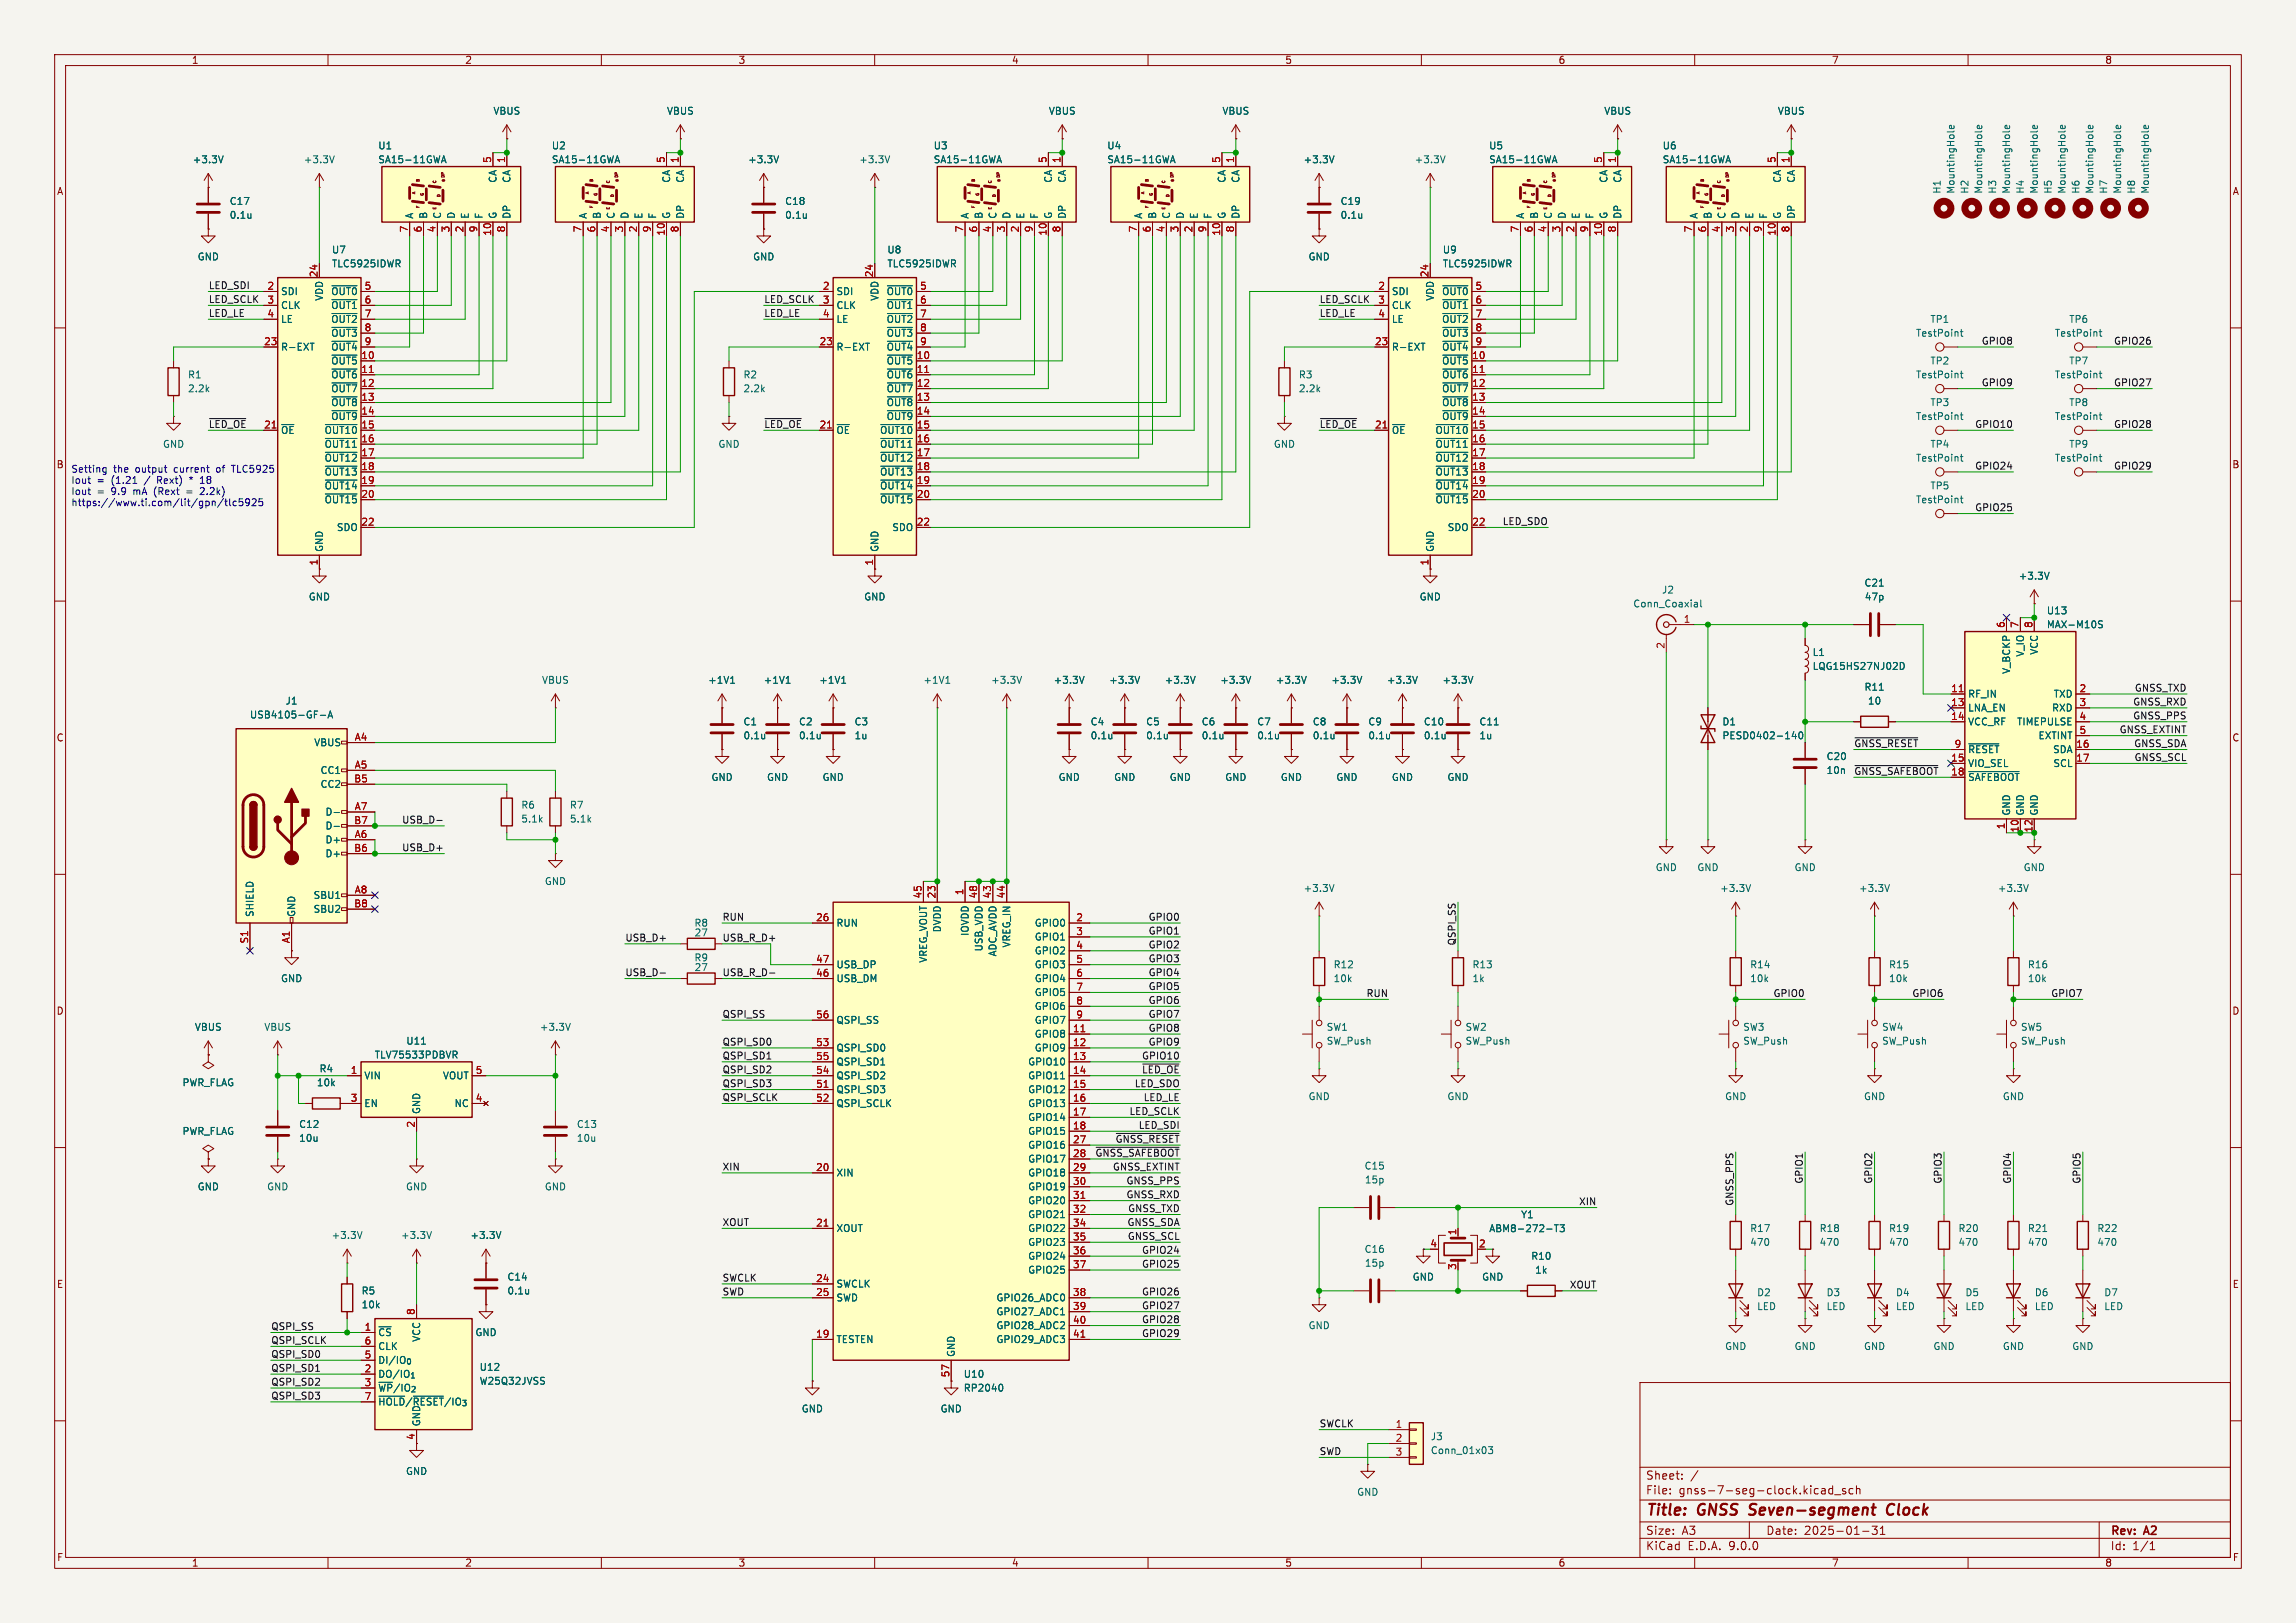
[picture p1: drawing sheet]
<svg xmlns="http://www.w3.org/2000/svg" width="420mm" height="297mm" viewBox="0 0 420 297" stroke-linecap="round" stroke-linejoin="round" font-family="sans-serif">
<defs><g id="words">
<g font-size="2.8" fill="#840000">
<text x="301" y="277.9">Title:</text>
<text x="310.6" y="277.9">GNSS</text>
<text x="320.9" y="277.9">Seven-segment</text>
<text x="346.8" y="277.9">Clock</text>
</g>
<g font-size="2.1" fill="#840000">
<text x="301" y="273.7">File:</text>
<text x="301" y="271">Sheet:</text>
<text x="307.1" y="273.7">gnss-7-seg-clock.kicad_sch</text>
<text x="301" y="281.1">Size:</text>
<text x="307.6" y="281.1">A3</text>
<text x="323" y="281.1">Date:</text>
<text x="330" y="281.1">2025-01-31</text>
<text x="386" y="281.3">Rev:</text>
<text x="392.4" y="281.3">A2</text>
<text x="301" y="283.9">KiCad</text>
<text x="308.7" y="283.9">E.D.A.</text>
<text x="316.3" y="283.9">9.0.0</text>
<text x="386" y="283.9">Id:</text>
<text x="390.1" y="283.9">1/1</text>
</g>
<g font-size="1.8" fill="#840000">
<text x="35" y="11.9">1</text>
<text x="85" y="11.9">2</text>
<text x="135" y="11.9">3</text>
<text x="185" y="11.9">4</text>
<text x="235" y="11.9">5</text>
<text x="285" y="11.9">6</text>
<text x="335" y="11.9">7</text>
<text x="385" y="11.9">8</text>
<text x="10.3" y="35.9">A</text>
<text x="408.3" y="35.9">A</text>
<text x="10.3" y="85.9">B</text>
<text x="408.2" y="85.9">B</text>
<text x="10.3" y="135.9">C</text>
<text x="408.2" y="135.9">C</text>
<text x="10.3" y="185.9">D</text>
<text x="408.2" y="185.9">D</text>
<text x="10.3" y="235.9">E</text>
<text x="408.3" y="235.9">E</text>
<text x="10.3" y="285.9">F</text>
<text x="35" y="286.9">1</text>
<text x="85" y="286.9">2</text>
<text x="135" y="286.9">3</text>
<text x="185" y="286.9">4</text>
<text x="235" y="286.9">5</text>
<text x="285" y="286.9">6</text>
<text x="335" y="286.9">7</text>
<text x="385" y="286.9">8</text>
<text x="408.3" y="285.9">F</text>
</g>
<g font-size="1.8" fill="#006464">
<text x="90.2" y="21.2">VBUS</text>
<text x="121.9" y="21.2">VBUS</text>
<text x="191.8" y="21.2">VBUS</text>
<text x="223.5" y="21.2">VBUS</text>
<text x="293.4" y="21.2">VBUS</text>
<text x="325.1" y="21.2">VBUS</text>
<text x="69.1" y="27.5">U1</text>
<text x="100.8" y="27.5">U2</text>
<text x="170.7" y="27.5">U3</text>
<text x="202.4" y="27.5">U4</text>
<text x="272.3" y="27.5">U5</text>
<text x="304" y="27.5">U6</text>
<text x="35.2" y="30.1">+3.3V</text>
<text x="55.5" y="30.1">+3.3V</text>
<text x="69.1" y="30.1">SA15-11GWA</text>
<text x="91" y="33.5" transform="rotate(-90 91 33.5)">CA</text>
<text x="93.6" y="33.5" transform="rotate(-90 93.6 33.5)">CA</text>
<text x="100.8" y="30.1">SA15-11GWA</text>
<text x="122.8" y="33.5" transform="rotate(-90 122.8 33.5)">CA</text>
<text x="125.3" y="33.5" transform="rotate(-90 125.3 33.5)">CA</text>
<text x="136.8" y="30.1">+3.3V</text>
<text x="157.1" y="30.1">+3.3V</text>
<text x="170.7" y="30.1">SA15-11GWA</text>
<text x="192.6" y="33.5" transform="rotate(-90 192.6 33.5)">CA</text>
<text x="195.2" y="33.5" transform="rotate(-90 195.2 33.5)">CA</text>
<text x="202.4" y="30.1">SA15-11GWA</text>
<text x="224.4" y="33.5" transform="rotate(-90 224.4 33.5)">CA</text>
<text x="226.9" y="33.5" transform="rotate(-90 226.9 33.5)">CA</text>
<text x="238.4" y="30.1">+3.3V</text>
<text x="258.7" y="30.1">+3.3V</text>
<text x="272.3" y="30.1">SA15-11GWA</text>
<text x="294.2" y="33.5" transform="rotate(-90 294.2 33.5)">CA</text>
<text x="296.8" y="33.5" transform="rotate(-90 296.8 33.5)">CA</text>
<text x="304" y="30.1">SA15-11GWA</text>
<text x="326" y="33.5" transform="rotate(-90 326 33.5)">CA</text>
<text x="328.5" y="33.5" transform="rotate(-90 328.5 33.5)">CA</text>
<text x="355.2" y="35.6" transform="rotate(-90 355.2 35.6)">H1</text>
<text x="357.7" y="35.6" transform="rotate(-90 357.7 35.6)">MountingHole</text>
<text x="360.3" y="35.6" transform="rotate(-90 360.3 35.6)">H2</text>
<text x="362.8" y="35.6" transform="rotate(-90 362.8 35.6)">MountingHole</text>
<text x="365.4" y="35.6" transform="rotate(-90 365.4 35.6)">H3</text>
<text x="367.9" y="35.6" transform="rotate(-90 367.9 35.6)">MountingHole</text>
<text x="370.4" y="35.6" transform="rotate(-90 370.4 35.6)">H4</text>
<text x="373" y="35.6" transform="rotate(-90 373 35.6)">MountingHole</text>
<text x="375.5" y="35.6" transform="rotate(-90 375.5 35.6)">H5</text>
<text x="378.1" y="35.6" transform="rotate(-90 378.1 35.6)">MountingHole</text>
<text x="380.6" y="35.6" transform="rotate(-90 380.6 35.6)">H6</text>
<text x="383.1" y="35.6" transform="rotate(-90 383.1 35.6)">MountingHole</text>
<text x="385.7" y="35.6" transform="rotate(-90 385.7 35.6)">H7</text>
<text x="388.2" y="35.6" transform="rotate(-90 388.2 35.6)">MountingHole</text>
<text x="390.8" y="35.6" transform="rotate(-90 390.8 35.6)">H8</text>
<text x="393.3" y="35.6" transform="rotate(-90 393.3 35.6)">MountingHole</text>
<text x="41.9" y="37.7">C17</text>
<text x="41.9" y="40.2">0.1u</text>
<text x="75.8" y="40.1" transform="rotate(-90 75.8 40.1)">A</text>
<text x="78.3" y="40.1" transform="rotate(-90 78.3 40.1)">B</text>
<text x="80.9" y="40.1" transform="rotate(-90 80.9 40.1)">C</text>
<text x="83.4" y="40.1" transform="rotate(-90 83.4 40.1)">D</text>
<text x="86" y="40.1" transform="rotate(-90 86 40.1)">E</text>
<text x="88.5" y="40.1" transform="rotate(-90 88.5 40.1)">F</text>
<text x="91" y="40.1" transform="rotate(-90 91 40.1)">G</text>
<text x="93.6" y="40.1" transform="rotate(-90 93.6 40.1)">DP</text>
<text x="107.5" y="40.1" transform="rotate(-90 107.5 40.1)">A</text>
<text x="110.1" y="40.1" transform="rotate(-90 110.1 40.1)">B</text>
<text x="112.6" y="40.1" transform="rotate(-90 112.6 40.1)">C</text>
<text x="115.2" y="40.1" transform="rotate(-90 115.2 40.1)">D</text>
<text x="117.7" y="40.1" transform="rotate(-90 117.7 40.1)">E</text>
<text x="120.2" y="40.1" transform="rotate(-90 120.2 40.1)">F</text>
<text x="122.8" y="40.1" transform="rotate(-90 122.8 40.1)">G</text>
<text x="125.3" y="40.1" transform="rotate(-90 125.3 40.1)">DP</text>
<text x="143.5" y="37.7">C18</text>
<text x="143.5" y="40.2">0.1u</text>
<text x="177.4" y="40.1" transform="rotate(-90 177.4 40.1)">A</text>
<text x="179.9" y="40.1" transform="rotate(-90 179.9 40.1)">B</text>
<text x="182.5" y="40.1" transform="rotate(-90 182.5 40.1)">C</text>
<text x="185" y="40.1" transform="rotate(-90 185 40.1)">D</text>
<text x="187.6" y="40.1" transform="rotate(-90 187.6 40.1)">E</text>
<text x="190.1" y="40.1" transform="rotate(-90 190.1 40.1)">F</text>
<text x="192.6" y="40.1" transform="rotate(-90 192.6 40.1)">G</text>
<text x="195.2" y="40.1" transform="rotate(-90 195.2 40.1)">DP</text>
<text x="209.1" y="40.1" transform="rotate(-90 209.1 40.1)">A</text>
<text x="211.7" y="40.1" transform="rotate(-90 211.7 40.1)">B</text>
<text x="214.2" y="40.1" transform="rotate(-90 214.2 40.1)">C</text>
<text x="216.8" y="40.1" transform="rotate(-90 216.8 40.1)">D</text>
<text x="219.3" y="40.1" transform="rotate(-90 219.3 40.1)">E</text>
<text x="221.8" y="40.1" transform="rotate(-90 221.8 40.1)">F</text>
<text x="224.4" y="40.1" transform="rotate(-90 224.4 40.1)">G</text>
<text x="226.9" y="40.1" transform="rotate(-90 226.9 40.1)">DP</text>
<text x="245.1" y="37.7">C19</text>
<text x="245.1" y="40.2">0.1u</text>
<text x="279" y="40.1" transform="rotate(-90 279 40.1)">A</text>
<text x="281.5" y="40.1" transform="rotate(-90 281.5 40.1)">B</text>
<text x="284.1" y="40.1" transform="rotate(-90 284.1 40.1)">C</text>
<text x="286.6" y="40.1" transform="rotate(-90 286.6 40.1)">D</text>
<text x="289.2" y="40.1" transform="rotate(-90 289.2 40.1)">E</text>
<text x="291.7" y="40.1" transform="rotate(-90 291.7 40.1)">F</text>
<text x="294.2" y="40.1" transform="rotate(-90 294.2 40.1)">G</text>
<text x="296.8" y="40.1" transform="rotate(-90 296.8 40.1)">DP</text>
<text x="310.7" y="40.1" transform="rotate(-90 310.7 40.1)">A</text>
<text x="313.3" y="40.1" transform="rotate(-90 313.3 40.1)">B</text>
<text x="315.8" y="40.1" transform="rotate(-90 315.8 40.1)">C</text>
<text x="318.4" y="40.1" transform="rotate(-90 318.4 40.1)">D</text>
<text x="320.9" y="40.1" transform="rotate(-90 320.9 40.1)">E</text>
<text x="323.4" y="40.1" transform="rotate(-90 323.4 40.1)">F</text>
<text x="326" y="40.1" transform="rotate(-90 326 40.1)">G</text>
<text x="328.5" y="40.1" transform="rotate(-90 328.5 40.1)">DP</text>
<text x="36.1" y="47.9">GND</text>
<text x="60.6" y="46.6">U7</text>
<text x="137.7" y="47.9">GND</text>
<text x="162.2" y="46.6">U8</text>
<text x="239.3" y="47.9">GND</text>
<text x="263.8" y="46.6">U9</text>
<text x="60.6" y="49.1">TLC5925IDWR</text>
<text x="162.2" y="49.1">TLC5925IDWR</text>
<text x="263.8" y="49.1">TLC5925IDWR</text>
<text x="51.3" y="54.2">SDI</text>
<text x="51.3" y="56.7">CLK</text>
<text x="51.3" y="59.3">LE</text>
<text x="59.3" y="55.1" transform="rotate(-90 59.3 55.1)">VDD</text>
<text x="60.5" y="54.2">~{OUT0}</text>
<text x="60.5" y="56.7">~{OUT1}</text>
<text x="60.5" y="59.3">~{OUT2}</text>
<text x="152.9" y="54.2">SDI</text>
<text x="152.9" y="56.7">CLK</text>
<text x="152.9" y="59.3">LE</text>
<text x="160.9" y="55.1" transform="rotate(-90 160.9 55.1)">VDD</text>
<text x="162.1" y="54.2">~{OUT0}</text>
<text x="162.1" y="56.7">~{OUT1}</text>
<text x="162.1" y="59.3">~{OUT2}</text>
<text x="254.5" y="54.2">SDI</text>
<text x="254.5" y="56.7">CLK</text>
<text x="254.5" y="59.3">LE</text>
<text x="262.5" y="55.1" transform="rotate(-90 262.5 55.1)">VDD</text>
<text x="263.7" y="54.2">~{OUT0}</text>
<text x="263.7" y="56.7">~{OUT1}</text>
<text x="263.7" y="59.3">~{OUT2}</text>
<text x="353" y="59.3">TP1</text>
<text x="378.4" y="59.3">TP6</text>
<text x="51.3" y="64.4">R-EXT</text>
<text x="60.5" y="61.8">~{OUT3}</text>
<text x="60.5" y="64.4">~{OUT4}</text>
<text x="152.9" y="64.4">R-EXT</text>
<text x="162.1" y="61.8">~{OUT3}</text>
<text x="162.1" y="64.4">~{OUT4}</text>
<text x="254.5" y="64.4">R-EXT</text>
<text x="263.7" y="61.8">~{OUT3}</text>
<text x="263.7" y="64.4">~{OUT4}</text>
<text x="350.4" y="61.8">TestPoint</text>
<text x="375.8" y="61.8">TestPoint</text>
<text x="34.3" y="69.4">R1</text>
<text x="34.3" y="72">2.2k</text>
<text x="60.5" y="66.9">~{OUT5}</text>
<text x="60.5" y="69.4">~{OUT6}</text>
<text x="60.5" y="72">~{OUT7}</text>
<text x="135.9" y="69.4">R2</text>
<text x="135.9" y="72">2.2k</text>
<text x="162.1" y="66.9">~{OUT5}</text>
<text x="162.1" y="69.4">~{OUT6}</text>
<text x="162.1" y="72">~{OUT7}</text>
<text x="237.5" y="69.4">R3</text>
<text x="237.5" y="72">2.2k</text>
<text x="263.7" y="66.9">~{OUT5}</text>
<text x="263.7" y="69.4">~{OUT6}</text>
<text x="263.7" y="72">~{OUT7}</text>
<text x="350.4" y="69.4">TestPoint</text>
<text x="353" y="66.9">TP2</text>
<text x="375.8" y="69.4">TestPoint</text>
<text x="378.4" y="66.9">TP7</text>
<text x="60.5" y="74.5">~{OUT8}</text>
<text x="60.5" y="77.1">~{OUT9}</text>
<text x="162.1" y="74.5">~{OUT8}</text>
<text x="162.1" y="77.1">~{OUT9}</text>
<text x="263.7" y="74.5">~{OUT8}</text>
<text x="263.7" y="77.1">~{OUT9}</text>
<text x="350.4" y="77.1">TestPoint</text>
<text x="353" y="74.5">TP3</text>
<text x="375.8" y="77.1">TestPoint</text>
<text x="378.4" y="74.5">TP8</text>
<text x="29.7" y="82.1">GND</text>
<text x="51.3" y="79.6">~{OE}</text>
<text x="59.3" y="79.6">~{OUT10}</text>
<text x="59.3" y="82.1">~{OUT11}</text>
<text x="131.3" y="82.1">GND</text>
<text x="152.9" y="79.6">~{OE}</text>
<text x="160.9" y="79.6">~{OUT10}</text>
<text x="160.9" y="82.1">~{OUT11}</text>
<text x="232.9" y="82.1">GND</text>
<text x="254.5" y="79.6">~{OE}</text>
<text x="262.5" y="79.6">~{OUT10}</text>
<text x="262.5" y="82.1">~{OUT11}</text>
<text x="353" y="82.1">TP4</text>
<text x="378.4" y="82.1">TP9</text>
<text x="59.3" y="84.7">~{OUT12}</text>
<text x="59.3" y="87.2">~{OUT13}</text>
<text x="59.3" y="89.8">~{OUT14}</text>
<text x="160.9" y="84.7">~{OUT12}</text>
<text x="160.9" y="87.2">~{OUT13}</text>
<text x="160.9" y="89.8">~{OUT14}</text>
<text x="262.5" y="84.7">~{OUT12}</text>
<text x="262.5" y="87.2">~{OUT13}</text>
<text x="262.5" y="89.8">~{OUT14}</text>
<text x="350.4" y="84.7">TestPoint</text>
<text x="353" y="89.8">TP5</text>
<text x="375.8" y="84.7">TestPoint</text>
<text x="59.3" y="92.3">~{OUT15}</text>
<text x="160.9" y="92.3">~{OUT15}</text>
<text x="262.5" y="92.3">~{OUT15}</text>
<text x="350.4" y="92.3">TestPoint</text>
<text x="59.3" y="101.1" transform="rotate(-90 59.3 101.1)">GND</text>
<text x="61.5" y="97.4">SDO</text>
<text x="160.9" y="101.1" transform="rotate(-90 160.9 101.1)">GND</text>
<text x="163.1" y="97.4">SDO</text>
<text x="262.5" y="101.1" transform="rotate(-90 262.5 101.1)">GND</text>
<text x="264.7" y="97.4">SDO</text>
<text x="341" y="107.5">C21</text>
<text x="369.2" y="106.3">+3.3V</text>
<text x="56.4" y="110.1">GND</text>
<text x="158" y="110.1">GND</text>
<text x="259.6" y="110.1">GND</text>
<text x="298.7" y="111.4">Conn_Coaxial</text>
<text x="303.9" y="108.8">J2</text>
<text x="341" y="110.1">47p</text>
<text x="374.3" y="112.6">U13</text>
<text x="373" y="119.9" transform="rotate(-90 373 119.9)">VCC</text>
<text x="374.3" y="115.2">MAX-M10S</text>
<text x="99" y="125.3">VBUS</text>
<text x="129.4" y="125.3">+1V1</text>
<text x="139.6" y="125.3">+1V1</text>
<text x="149.8" y="125.3">+1V1</text>
<text x="168.8" y="125.3">+1V1</text>
<text x="181.2" y="125.3">+3.3V</text>
<text x="192.6" y="125.3">+3.3V</text>
<text x="202.8" y="125.3">+3.3V</text>
<text x="213" y="125.3">+3.3V</text>
<text x="223.1" y="125.3">+3.3V</text>
<text x="233.3" y="125.3">+3.3V</text>
<text x="243.4" y="125.3">+3.3V</text>
<text x="253.6" y="125.3">+3.3V</text>
<text x="263.8" y="125.3">+3.3V</text>
<text x="331.5" y="122.8">LQG15HS27NJ02D</text>
<text x="331.5" y="120.2">L1</text>
<text x="367.9" y="123.4" transform="rotate(-90 367.9 123.4)">V_BCKP</text>
<text x="370.4" y="120.3" transform="rotate(-90 370.4 120.3)">V_IO</text>
<text x="45.6" y="131.7">USB4105-GF-A</text>
<text x="52.1" y="129.1">J1</text>
<text x="341" y="126.6">R11</text>
<text x="341.6" y="129.1">10</text>
<text x="359.9" y="127.9">RF_IN</text>
<text x="359.9" y="130.4">LNA_EN</text>
<text x="375.3" y="130.4">RXD</text>
<text x="375.6" y="127.9">TXD</text>
<text x="57.4" y="136.8">VBUS</text>
<text x="135.9" y="132.9">C1</text>
<text x="135.9" y="135.5">0.1u</text>
<text x="146.1" y="132.9">C2</text>
<text x="146.1" y="135.5">0.1u</text>
<text x="156.2" y="132.9">C3</text>
<text x="156.2" y="135.5">1u</text>
<text x="199.4" y="132.9">C4</text>
<text x="199.4" y="135.5">0.1u</text>
<text x="209.6" y="132.9">C5</text>
<text x="209.6" y="135.5">0.1u</text>
<text x="219.7" y="132.9">C6</text>
<text x="219.7" y="135.5">0.1u</text>
<text x="229.9" y="132.9">C7</text>
<text x="229.9" y="135.5">0.1u</text>
<text x="240" y="132.9">C8</text>
<text x="240" y="135.5">0.1u</text>
<text x="250.2" y="132.9">C9</text>
<text x="250.2" y="135.5">0.1u</text>
<text x="260.4" y="132.9">C10</text>
<text x="260.4" y="135.5">0.1u</text>
<text x="270.5" y="135.5">1u</text>
<text x="270.5" y="132.9">C11</text>
<text x="315" y="132.9">D1</text>
<text x="315" y="135.5">PESD0402-140</text>
<text x="359.9" y="132.9">VCC_RF</text>
<text x="368.9" y="132.9">TIMEPULSE</text>
<text x="372.8" y="135.5">EXTINT</text>
<text x="58.5" y="141.8">CC1</text>
<text x="130" y="143.1">GND</text>
<text x="140.2" y="143.1">GND</text>
<text x="150.4" y="143.1">GND</text>
<text x="193.5" y="143.1">GND</text>
<text x="203.7" y="143.1">GND</text>
<text x="213.9" y="143.1">GND</text>
<text x="224" y="143.1">GND</text>
<text x="234.2" y="143.1">GND</text>
<text x="244.3" y="143.1">GND</text>
<text x="254.5" y="143.1">GND</text>
<text x="264.7" y="143.1">GND</text>
<text x="334" y="139.3">C20</text>
<text x="334" y="141.8">10n</text>
<text x="359.9" y="138">~{RESET}</text>
<text x="359.9" y="140.6">VIO_SEL</text>
<text x="359.9" y="143.1">~{SAFEBOOT}</text>
<text x="375.5" y="138">SDA</text>
<text x="375.5" y="140.6">SCL</text>
<text x="58.5" y="144.4">CC2</text>
<text x="59.4" y="149.5">D-</text>
<text x="95.3" y="148.2">R6</text>
<text x="104.1" y="148.2">R7</text>
<text x="367.9" y="149.4" transform="rotate(-90 367.9 149.4)">GND</text>
<text x="370.4" y="149.4" transform="rotate(-90 370.4 149.4)">GND</text>
<text x="373" y="149.4" transform="rotate(-90 373 149.4)">GND</text>
<text x="59.4" y="152">D-</text>
<text x="59.4" y="154.5">D+</text>
<text x="95.3" y="150.7">5.1k</text>
<text x="104.1" y="150.7">5.1k</text>
<text x="59.4" y="157.1">D+</text>
<text x="302.8" y="159.6">GND</text>
<text x="310.4" y="159.6">GND</text>
<text x="328.2" y="159.6">GND</text>
<text x="370.1" y="159.6">GND</text>
<text x="46.6" y="167.9" transform="rotate(-90 46.6 167.9)">SHIELD</text>
<text x="54.2" y="167.9" transform="rotate(-90 54.2 167.9)">GND</text>
<text x="57.3" y="164.7">SBU1</text>
<text x="57.3" y="167.2">SBU2</text>
<text x="99.6" y="162.2">GND</text>
<text x="238.4" y="163.4">+3.3V</text>
<text x="314.6" y="163.4">+3.3V</text>
<text x="340" y="163.4">+3.3V</text>
<text x="365.4" y="163.4">+3.3V</text>
<text x="126.9" y="169.8">R8</text>
<text x="127" y="171.6">27</text>
<text x="152.9" y="169.8">RUN</text>
<text x="172.3" y="170.7" transform="rotate(-90 172.3 170.7)">DVDD</text>
<text x="177.4" y="171.4" transform="rotate(-90 177.4 171.4)">IOVDD</text>
<text x="185" y="173.5" transform="rotate(-90 185 173.5)">VREG_IN</text>
<text x="189.2" y="169.8">GPIO0</text>
<text x="189.2" y="172.3">GPIO1</text>
<text x="51.3" y="179.9">GND</text>
<text x="126.9" y="176.1">R9</text>
<text x="127" y="177.9">27</text>
<text x="152.9" y="177.4">USB_DP</text>
<text x="152.9" y="179.9">USB_DM</text>
<text x="169.8" y="176.3" transform="rotate(-90 169.8 176.3)">VREG_VOUT</text>
<text x="179.9" y="174.2" transform="rotate(-90 179.9 174.2)">USB_VDD</text>
<text x="182.5" y="175.1" transform="rotate(-90 182.5 175.1)">ADC_AVDD</text>
<text x="189.2" y="174.9">GPIO2</text>
<text x="189.2" y="177.4">GPIO3</text>
<text x="189.2" y="179.9">GPIO4</text>
<text x="243.8" y="179.9">10k</text>
<text x="243.8" y="177.4">R12</text>
<text x="269.2" y="177.4">R13</text>
<text x="269.2" y="179.9">1k</text>
<text x="320" y="179.9">10k</text>
<text x="320" y="177.4">R14</text>
<text x="345.4" y="179.9">10k</text>
<text x="345.4" y="177.4">R15</text>
<text x="370.8" y="179.9">10k</text>
<text x="370.8" y="177.4">R16</text>
<text x="189.2" y="182.5">GPIO5</text>
<text x="189.2" y="185">GPIO6</text>
<text x="35.5" y="188.8">VBUS</text>
<text x="48.2" y="188.8">VBUS</text>
<text x="74.2" y="191.4">U11</text>
<text x="98.7" y="188.8">+3.3V</text>
<text x="152.9" y="187.6">QSPI_SS</text>
<text x="189.2" y="187.6">GPIO7</text>
<text x="189.2" y="190.1">GPIO8</text>
<text x="242.6" y="188.8">SW1</text>
<text x="242.6" y="191.4">SW_Push</text>
<text x="268" y="188.8">SW2</text>
<text x="268" y="191.4">SW_Push</text>
<text x="318.8" y="188.8">SW3</text>
<text x="318.8" y="191.4">SW_Push</text>
<text x="344.2" y="188.8">SW4</text>
<text x="344.2" y="191.4">SW_Push</text>
<text x="369.6" y="188.8">SW5</text>
<text x="369.6" y="191.4">SW_Push</text>
<text x="58.3" y="196.4">R4</text>
<text x="66.5" y="197.7">VIN</text>
<text x="68.4" y="193.9">TLV75533PDBVR</text>
<text x="80.9" y="197.7">VOUT</text>
<text x="152.9" y="192.6">QSPI_SD0</text>
<text x="152.9" y="195.2">QSPI_SD1</text>
<text x="152.9" y="197.7">QSPI_SD2</text>
<text x="188" y="195.2">GPIO10</text>
<text x="188" y="197.7">GPIO11</text>
<text x="189.2" y="192.6">GPIO9</text>
<text x="33.3" y="199">PWR_FLAG</text>
<text x="57.9" y="199">10k</text>
<text x="66.5" y="202.8">EN</text>
<text x="77.1" y="204" transform="rotate(-90 77.1 204)">GND</text>
<text x="83" y="202.8">NC</text>
<text x="152.9" y="200.3">QSPI_SD3</text>
<text x="152.9" y="202.8">QSPI_SCLK</text>
<text x="188" y="200.3">GPIO12</text>
<text x="188" y="202.8">GPIO13</text>
<text x="239.3" y="201.5">GND</text>
<text x="264.7" y="201.5">GND</text>
<text x="315.5" y="201.5">GND</text>
<text x="340.9" y="201.5">GND</text>
<text x="366.3" y="201.5">GND</text>
<text x="33.3" y="207.9">PWR_FLAG</text>
<text x="54.6" y="206.6">C12</text>
<text x="54.6" y="209.1">10u</text>
<text x="105.4" y="206.6">C13</text>
<text x="105.4" y="209.1">10u</text>
<text x="188" y="205.3">GPIO14</text>
<text x="188" y="207.9">GPIO15</text>
<text x="152.9" y="215.5">XIN</text>
<text x="188" y="210.4">GPIO16</text>
<text x="188" y="213">GPIO17</text>
<text x="188" y="215.5">GPIO18</text>
<text x="249.5" y="214.2">C15</text>
<text x="36.1" y="218">GND</text>
<text x="48.8" y="218">GND</text>
<text x="74.2" y="218">GND</text>
<text x="99.6" y="218">GND</text>
<text x="188" y="218">GPIO19</text>
<text x="188" y="220.6">GPIO20</text>
<text x="249.6" y="216.8">15p</text>
<text x="60.6" y="226.9">+3.3V</text>
<text x="73.3" y="226.9">+3.3V</text>
<text x="86" y="226.9">+3.3V</text>
<text x="152.9" y="225.7">XOUT</text>
<text x="188" y="223.1">GPIO21</text>
<text x="188" y="225.7">GPIO22</text>
<text x="272.3" y="225.7">ABM8-272-T3</text>
<text x="278.1" y="223.1">Y1</text>
<text x="320" y="225.7">R17</text>
<text x="332.7" y="225.7">R18</text>
<text x="345.4" y="225.7">R19</text>
<text x="358.1" y="225.7">R20</text>
<text x="370.8" y="225.7">R21</text>
<text x="383.5" y="225.7">R22</text>
<text x="188" y="228.2">GPIO23</text>
<text x="188" y="230.7">GPIO24</text>
<text x="188" y="233.3">GPIO25</text>
<text x="249.5" y="229.5">C16</text>
<text x="249.6" y="232">15p</text>
<text x="280" y="230.7">R10</text>
<text x="280.7" y="233.3">1k</text>
<text x="320" y="228.2">470</text>
<text x="332.7" y="228.2">470</text>
<text x="345.4" y="228.2">470</text>
<text x="358.1" y="228.2">470</text>
<text x="370.8" y="228.2">470</text>
<text x="383.5" y="228.2">470</text>
<text x="66" y="237.1">R5</text>
<text x="66" y="239.6">10k</text>
<text x="92.7" y="234.5">C14</text>
<text x="92.7" y="237.1">0.1u</text>
<text x="152.9" y="235.8">SWCLK</text>
<text x="152.9" y="238.4">SWD</text>
<text x="182.2" y="238.4">GPIO26_ADC0</text>
<text x="258.3" y="234.5">GND</text>
<text x="271" y="234.5">GND</text>
<text x="321.3" y="237.4">D2</text>
<text x="321.3" y="239.9">LED</text>
<text x="334" y="237.4">D3</text>
<text x="334" y="239.9">LED</text>
<text x="346.7" y="237.4">D4</text>
<text x="346.7" y="239.9">LED</text>
<text x="359.4" y="237.4">D5</text>
<text x="359.4" y="239.9">LED</text>
<text x="372.1" y="237.4">D6</text>
<text x="372.1" y="239.9">LED</text>
<text x="384.8" y="237.4">D7</text>
<text x="384.8" y="239.9">LED</text>
<text x="69.1" y="244.7">~{CS}</text>
<text x="77.1" y="245.6" transform="rotate(-90 77.1 245.6)">VCC</text>
<text x="86.9" y="244.7">GND</text>
<text x="152.9" y="246">TESTEN</text>
<text x="182.2" y="240.9">GPIO27_ADC1</text>
<text x="182.2" y="243.4">GPIO28_ADC2</text>
<text x="182.2" y="246">GPIO29_ADC3</text>
<text x="239.3" y="243.4">GND</text>
<text x="69.1" y="247.2">CLK</text>
<text x="69.1" y="249.8">DI/IO_{0}</text>
<text x="87.6" y="251.1">U12</text>
<text x="174.9" y="248.4" transform="rotate(-90 174.9 248.4)">GND</text>
<text x="315.5" y="247.2">GND</text>
<text x="328.2" y="247.2">GND</text>
<text x="340.9" y="247.2">GND</text>
<text x="353.6" y="247.2">GND</text>
<text x="366.3" y="247.2">GND</text>
<text x="379" y="247.2">GND</text>
<text x="69.1" y="252.3">DO/IO_{1}</text>
<text x="69.1" y="254.9">~{WP}/IO_{2}</text>
<text x="69.1" y="257.4">~{HOLD}/~{RESET}/IO_{3}</text>
<text x="87.6" y="253.6">W25Q32JVSS</text>
<text x="176.2" y="252.3">U10</text>
<text x="176.2" y="254.9">RP2040</text>
<text x="77.1" y="261.1" transform="rotate(-90 77.1 261.1)">GND</text>
<text x="146.6" y="258.7">GND</text>
<text x="172" y="258.7">GND</text>
<text x="261.6" y="263.8">J3</text>
<text x="261.6" y="266.3">Conn_01x03</text>
<text x="74.2" y="270.1">GND</text>
<text x="248.2" y="273.9">GND</text>
</g>
<g font-size="1.8" fill="#a90000">
<text x="89.9" y="29.9" transform="rotate(-90 89.9 29.9)">5</text>
<text x="92.5" y="29.9" transform="rotate(-90 92.5 29.9)">1</text>
<text x="121.7" y="29.9" transform="rotate(-90 121.7 29.9)">5</text>
<text x="124.2" y="29.9" transform="rotate(-90 124.2 29.9)">1</text>
<text x="191.5" y="29.9" transform="rotate(-90 191.5 29.9)">5</text>
<text x="194.1" y="29.9" transform="rotate(-90 194.1 29.9)">1</text>
<text x="223.3" y="29.9" transform="rotate(-90 223.3 29.9)">5</text>
<text x="225.8" y="29.9" transform="rotate(-90 225.8 29.9)">1</text>
<text x="293.1" y="29.9" transform="rotate(-90 293.1 29.9)">5</text>
<text x="295.7" y="29.9" transform="rotate(-90 295.7 29.9)">1</text>
<text x="324.9" y="29.9" transform="rotate(-90 324.9 29.9)">5</text>
<text x="327.4" y="29.9" transform="rotate(-90 327.4 29.9)">1</text>
<text x="74.7" y="42.6" transform="rotate(-90 74.7 42.6)">7</text>
<text x="77.2" y="42.6" transform="rotate(-90 77.2 42.6)">6</text>
<text x="79.8" y="42.6" transform="rotate(-90 79.8 42.6)">4</text>
<text x="82.3" y="42.6" transform="rotate(-90 82.3 42.6)">3</text>
<text x="84.8" y="42.6" transform="rotate(-90 84.8 42.6)">2</text>
<text x="87.4" y="42.6" transform="rotate(-90 87.4 42.6)">9</text>
<text x="89.9" y="43.2" transform="rotate(-90 89.9 43.2)">10</text>
<text x="92.5" y="42.6" transform="rotate(-90 92.5 42.6)">8</text>
<text x="106.4" y="42.6" transform="rotate(-90 106.4 42.6)">7</text>
<text x="109" y="42.6" transform="rotate(-90 109 42.6)">6</text>
<text x="111.5" y="42.6" transform="rotate(-90 111.5 42.6)">4</text>
<text x="114" y="42.6" transform="rotate(-90 114 42.6)">3</text>
<text x="116.6" y="42.6" transform="rotate(-90 116.6 42.6)">2</text>
<text x="119.1" y="42.6" transform="rotate(-90 119.1 42.6)">9</text>
<text x="121.7" y="43.2" transform="rotate(-90 121.7 43.2)">10</text>
<text x="124.2" y="42.6" transform="rotate(-90 124.2 42.6)">8</text>
<text x="176.3" y="42.6" transform="rotate(-90 176.3 42.6)">7</text>
<text x="178.8" y="42.6" transform="rotate(-90 178.8 42.6)">6</text>
<text x="181.4" y="42.6" transform="rotate(-90 181.4 42.6)">4</text>
<text x="183.9" y="42.6" transform="rotate(-90 183.9 42.6)">3</text>
<text x="186.4" y="42.6" transform="rotate(-90 186.4 42.6)">2</text>
<text x="189" y="42.6" transform="rotate(-90 189 42.6)">9</text>
<text x="191.5" y="43.2" transform="rotate(-90 191.5 43.2)">10</text>
<text x="194.1" y="42.6" transform="rotate(-90 194.1 42.6)">8</text>
<text x="208" y="42.6" transform="rotate(-90 208 42.6)">7</text>
<text x="210.6" y="42.6" transform="rotate(-90 210.6 42.6)">6</text>
<text x="213.1" y="42.6" transform="rotate(-90 213.1 42.6)">4</text>
<text x="215.6" y="42.6" transform="rotate(-90 215.6 42.6)">3</text>
<text x="218.2" y="42.6" transform="rotate(-90 218.2 42.6)">2</text>
<text x="220.7" y="42.6" transform="rotate(-90 220.7 42.6)">9</text>
<text x="223.3" y="43.2" transform="rotate(-90 223.3 43.2)">10</text>
<text x="225.8" y="42.6" transform="rotate(-90 225.8 42.6)">8</text>
<text x="277.9" y="42.6" transform="rotate(-90 277.9 42.6)">7</text>
<text x="280.4" y="42.6" transform="rotate(-90 280.4 42.6)">6</text>
<text x="283" y="42.6" transform="rotate(-90 283 42.6)">4</text>
<text x="285.5" y="42.6" transform="rotate(-90 285.5 42.6)">3</text>
<text x="288" y="42.6" transform="rotate(-90 288 42.6)">2</text>
<text x="290.6" y="42.6" transform="rotate(-90 290.6 42.6)">9</text>
<text x="293.1" y="43.2" transform="rotate(-90 293.1 43.2)">10</text>
<text x="295.7" y="42.6" transform="rotate(-90 295.7 42.6)">8</text>
<text x="309.6" y="42.6" transform="rotate(-90 309.6 42.6)">7</text>
<text x="312.2" y="42.6" transform="rotate(-90 312.2 42.6)">6</text>
<text x="314.7" y="42.6" transform="rotate(-90 314.7 42.6)">4</text>
<text x="317.2" y="42.6" transform="rotate(-90 317.2 42.6)">3</text>
<text x="319.8" y="42.6" transform="rotate(-90 319.8 42.6)">2</text>
<text x="322.3" y="42.6" transform="rotate(-90 322.3 42.6)">9</text>
<text x="324.9" y="43.2" transform="rotate(-90 324.9 43.2)">10</text>
<text x="327.4" y="42.6" transform="rotate(-90 327.4 42.6)">8</text>
<text x="48.8" y="53.1">2</text>
<text x="58.2" y="50.8" transform="rotate(-90 58.2 50.8)">24</text>
<text x="66.6" y="53.1">5</text>
<text x="150.4" y="53.1">2</text>
<text x="159.8" y="50.8" transform="rotate(-90 159.8 50.8)">24</text>
<text x="168.2" y="53.1">5</text>
<text x="252" y="53.1">2</text>
<text x="261.4" y="50.8" transform="rotate(-90 261.4 50.8)">24</text>
<text x="269.8" y="53.1">5</text>
<text x="48.8" y="55.6">3</text>
<text x="48.8" y="58.2">4</text>
<text x="66.6" y="55.6">6</text>
<text x="66.6" y="58.2">7</text>
<text x="150.4" y="55.6">3</text>
<text x="150.4" y="58.2">4</text>
<text x="168.2" y="55.6">6</text>
<text x="168.2" y="58.2">7</text>
<text x="252" y="55.6">3</text>
<text x="252" y="58.2">4</text>
<text x="269.8" y="55.6">6</text>
<text x="269.8" y="58.2">7</text>
<text x="48.2" y="63.2">23</text>
<text x="66" y="65.8">10</text>
<text x="66.6" y="60.7">8</text>
<text x="66.6" y="63.2">9</text>
<text x="149.8" y="63.2">23</text>
<text x="167.6" y="65.8">10</text>
<text x="168.2" y="60.7">8</text>
<text x="168.2" y="63.2">9</text>
<text x="251.4" y="63.2">23</text>
<text x="269.2" y="65.8">10</text>
<text x="269.8" y="60.7">8</text>
<text x="269.8" y="63.2">9</text>
<text x="66" y="68.3">11</text>
<text x="66" y="70.9">12</text>
<text x="167.6" y="68.3">11</text>
<text x="167.6" y="70.9">12</text>
<text x="269.2" y="68.3">11</text>
<text x="269.2" y="70.9">12</text>
<text x="66" y="73.4">13</text>
<text x="66" y="75.9">14</text>
<text x="167.6" y="73.4">13</text>
<text x="167.6" y="75.9">14</text>
<text x="269.2" y="73.4">13</text>
<text x="269.2" y="75.9">14</text>
<text x="48.2" y="78.5">21</text>
<text x="66" y="78.5">15</text>
<text x="66" y="81">16</text>
<text x="66" y="83.6">17</text>
<text x="149.8" y="78.5">21</text>
<text x="167.6" y="78.5">15</text>
<text x="167.6" y="81">16</text>
<text x="167.6" y="83.6">17</text>
<text x="251.4" y="78.5">21</text>
<text x="269.2" y="78.5">15</text>
<text x="269.2" y="81">16</text>
<text x="269.2" y="83.6">17</text>
<text x="66" y="86.1">18</text>
<text x="66" y="88.6">19</text>
<text x="167.6" y="86.1">18</text>
<text x="167.6" y="88.6">19</text>
<text x="269.2" y="86.1">18</text>
<text x="269.2" y="88.6">19</text>
<text x="66" y="91.2">20</text>
<text x="167.6" y="91.2">20</text>
<text x="269.2" y="91.2">20</text>
<text x="66" y="96.3">22</text>
<text x="167.6" y="96.3">22</text>
<text x="269.2" y="96.3">22</text>
<text x="58.2" y="103.6" transform="rotate(-90 58.2 103.6)">1</text>
<text x="159.8" y="103.6" transform="rotate(-90 159.8 103.6)">1</text>
<text x="261.4" y="103.6" transform="rotate(-90 261.4 103.6)">1</text>
<text x="304.5" y="118.8" transform="rotate(-90 304.5 118.8)">2</text>
<text x="307.9" y="114">1</text>
<text x="366.8" y="115" transform="rotate(-90 366.8 115)">6</text>
<text x="369.3" y="115" transform="rotate(-90 369.3 115)">7</text>
<text x="371.9" y="115" transform="rotate(-90 371.9 115)">8</text>
<text x="356.8" y="126.7">11</text>
<text x="356.8" y="129.3">13</text>
<text x="356.8" y="131.8">14</text>
<text x="380.3" y="126.7">2</text>
<text x="380.3" y="129.3">3</text>
<text x="380.3" y="131.8">4</text>
<text x="64.8" y="135.6">A4</text>
<text x="357.4" y="136.9">9</text>
<text x="379.7" y="136.9">16</text>
<text x="380.3" y="134.4">5</text>
<text x="64.7" y="143.3">B5</text>
<text x="64.8" y="140.7">A5</text>
<text x="356.8" y="139.4">15</text>
<text x="356.8" y="142">18</text>
<text x="379.7" y="139.4">17</text>
<text x="64.8" y="148.3">A7</text>
<text x="64.7" y="150.9">B7</text>
<text x="64.7" y="156">B6</text>
<text x="64.8" y="153.4">A6</text>
<text x="366.8" y="151.8" transform="rotate(-90 366.8 151.8)">1</text>
<text x="369.3" y="152.4" transform="rotate(-90 369.3 152.4)">10</text>
<text x="371.9" y="152.4" transform="rotate(-90 371.9 152.4)">12</text>
<text x="64.7" y="166.1">B8</text>
<text x="64.8" y="163.6">A8</text>
<text x="168.7" y="164.5" transform="rotate(-90 168.7 164.5)">45</text>
<text x="171.2" y="164.5" transform="rotate(-90 171.2 164.5)">23</text>
<text x="176.3" y="163.9" transform="rotate(-90 176.3 163.9)">1</text>
<text x="178.8" y="164.5" transform="rotate(-90 178.8 164.5)">48</text>
<text x="181.4" y="164.5" transform="rotate(-90 181.4 164.5)">43</text>
<text x="183.9" y="164.5" transform="rotate(-90 183.9 164.5)">44</text>
<text x="45.5" y="172.8" transform="rotate(-90 45.5 172.8)">S1</text>
<text x="53.1" y="172.7" transform="rotate(-90 53.1 172.7)">A1</text>
<text x="149.2" y="168.7">26</text>
<text x="196.8" y="168.7">2</text>
<text x="196.8" y="171.2">3</text>
<text x="196.8" y="173.7">4</text>
<text x="149.2" y="176.3">47</text>
<text x="149.2" y="178.8">46</text>
<text x="196.8" y="176.3">5</text>
<text x="196.8" y="178.8">6</text>
<text x="196.8" y="181.4">7</text>
<text x="196.8" y="183.9">8</text>
<text x="149.2" y="186.4">56</text>
<text x="149.2" y="191.5">53</text>
<text x="196.2" y="189">11</text>
<text x="196.2" y="191.5">12</text>
<text x="196.8" y="186.4">9</text>
<text x="64.1" y="196.6">1</text>
<text x="86.9" y="196.6">5</text>
<text x="149.2" y="194.1">55</text>
<text x="149.2" y="196.6">54</text>
<text x="196.2" y="194.1">13</text>
<text x="196.2" y="196.6">14</text>
<text x="64.1" y="201.7">3</text>
<text x="86.9" y="201.7">4</text>
<text x="149.2" y="199.1">51</text>
<text x="149.2" y="201.7">52</text>
<text x="196.2" y="199.1">15</text>
<text x="196.2" y="201.7">16</text>
<text x="75.9" y="206.4" transform="rotate(-90 75.9 206.4)">2</text>
<text x="196.2" y="204.2">17</text>
<text x="196.2" y="206.8">18</text>
<text x="196.2" y="209.3">27</text>
<text x="149.2" y="214.4">20</text>
<text x="196.2" y="211.8">28</text>
<text x="196.2" y="214.4">29</text>
<text x="196.2" y="216.9">30</text>
<text x="196.2" y="219.5">31</text>
<text x="196.2" y="222">32</text>
<text x="149.2" y="224.5">21</text>
<text x="196.2" y="224.5">34</text>
<text x="196.2" y="227.1">35</text>
<text x="266.4" y="226.1" transform="rotate(-90 266.4 226.1)">1</text>
<text x="196.2" y="229.6">36</text>
<text x="196.2" y="232.2">37</text>
<text x="261.5" y="228.3">4</text>
<text x="266.4" y="232.5" transform="rotate(-90 266.4 232.5)">3</text>
<text x="270.4" y="228.3">2</text>
<text x="149.2" y="234.7">24</text>
<text x="149.2" y="237.2">25</text>
<text x="196.2" y="237.2">38</text>
<text x="196.2" y="239.8">39</text>
<text x="66.6" y="243.6">1</text>
<text x="75.9" y="240.7" transform="rotate(-90 75.9 240.7)">8</text>
<text x="149.2" y="244.9">19</text>
<text x="196.2" y="242.3">40</text>
<text x="196.2" y="244.9">41</text>
<text x="66.6" y="246.1">6</text>
<text x="66.6" y="248.7">5</text>
<text x="66.6" y="251.2">2</text>
<text x="66.6" y="253.7">3</text>
<text x="66.6" y="256.3">7</text>
<text x="173.7" y="252.1" transform="rotate(-90 173.7 252.1)">57</text>
<text x="75.9" y="263.6" transform="rotate(-90 75.9 263.6)">4</text>
<text x="255.2" y="261.4">1</text>
<text x="255.2" y="263.9">2</text>
<text x="255.2" y="266.4">3</text>
</g>
<g font-size="1.8" fill="#0f0f0f">
<text x="38.1" y="53">LED_SDI</text>
<text x="38.1" y="55.5">LED_SCLK</text>
<text x="38.1" y="58.1">LED_LE</text>
<text x="139.7" y="55.5">LED_SCLK</text>
<text x="139.7" y="58.1">LED_LE</text>
<text x="241.3" y="55.5">LED_SCLK</text>
<text x="241.3" y="58.1">LED_LE</text>
<text x="362.4" y="63.2">GPIO8</text>
<text x="386.6" y="63.2">GPIO26</text>
<text x="362.4" y="70.8">GPIO9</text>
<text x="386.6" y="70.8">GPIO27</text>
<text x="38.1" y="78.4">~{LED_OE} 21</text>
<text x="139.7" y="78.4">~{LED_OE} 21</text>
<text x="241.3" y="78.4">~{LED_OE} 21</text>
<text x="361.2" y="78.4">GPIO10</text>
<text x="386.6" y="78.4">GPIO28</text>
<text x="361.2" y="86">GPIO24</text>
<text x="386.6" y="86">GPIO29</text>
<text x="361.2" y="93.6">GPIO25</text>
<text x="274.8" y="96.2">LED_SDO</text>
<text x="390.1" y="131.7">GNSS_PPS</text>
<text x="390.1" y="129.2">GNSS_RXD</text>
<text x="390.4" y="126.7">GNSS_TXD</text>
<text x="339.1" y="136.8">~{GNSS_RESET}</text>
<text x="387.6" y="134.3">GNSS_EXTINT</text>
<text x="390.3" y="136.8">GNSS_SDA</text>
<text x="339.1" y="141.9">~{GNSS_SAFEBOOT}18</text>
<text x="390.4" y="139.4">GNSS_SCL</text>
<text x="73.5" y="155.9">USB_D+</text>
<text x="73.5" y="150.8">USB_D-</text>
<text x="114.3" y="172.4">USB_D+</text>
<text x="132.1" y="172.4">USB_R_D+</text>
<text x="132.1" y="168.6">RUN</text>
<text x="210" y="168.6">GPIO0</text>
<text x="210" y="173.6">GPIO2</text>
<text x="210" y="171.1">GPIO1</text>
<text x="266.4" y="173.1" transform="rotate(-90 266.4 173.1)">QSPI_SS</text>
<text x="114.3" y="178.7">USB_D-</text>
<text x="132.1" y="178.7">USB_R_D-</text>
<text x="210" y="176.2">GPIO3</text>
<text x="210" y="178.7">GPIO4</text>
<text x="210" y="181.3">GPIO5</text>
<text x="210" y="183.8">GPIO6</text>
<text x="249.9" y="182.5">RUN</text>
<text x="324.3" y="182.5">GPIO0</text>
<text x="349.7" y="182.5">GPIO6</text>
<text x="375.1" y="182.5">GPIO7</text>
<text x="132.1" y="186.3">QSPI_SS</text>
<text x="132.1" y="191.4">QSPI_SD0</text>
<text x="210" y="188.9">GPIO8</text>
<text x="210" y="186.3">GPIO7</text>
<text x="210" y="191.4">GPIO9</text>
<text x="132.1" y="196.5">QSPI_SD2</text>
<text x="132.1" y="194">QSPI_SD1</text>
<text x="208.8" y="194">GPIO10</text>
<text x="208.8" y="196.5">~{LED_OE}</text>
<text x="132.1" y="201.6">QSPI_SCLK</text>
<text x="132.1" y="199">QSPI_SD3</text>
<text x="207.5" y="199">LED_SDO</text>
<text x="209.1" y="201.6">LED_LE</text>
<text x="204" y="209.2">~{GNSS_RESET}</text>
<text x="206.5" y="204.1">LED_SCLK</text>
<text x="208.2" y="206.7">LED_SDI</text>
<text x="132.1" y="214.3">XIN</text>
<text x="200.3" y="211.7">~{GNSS_SAFEBOOT}</text>
<text x="203.5" y="214.3">GNSS_EXTINT</text>
<text x="206" y="216.8">GNSS_PPS</text>
<text x="206" y="219.4">GNSS_RXD</text>
<text x="206.3" y="221.9">GNSS_TXD</text>
<text x="288.8" y="220.6">XIN</text>
<text x="317.2" y="220.8" transform="rotate(-90 317.2 220.8)">GNSS_PPS</text>
<text x="329.9" y="216.7" transform="rotate(-90 329.9 216.7)">GPIO1</text>
<text x="342.6" y="216.7" transform="rotate(-90 342.6 216.7)">GPIO2</text>
<text x="355.3" y="216.7" transform="rotate(-90 355.3 216.7)">GPIO3</text>
<text x="368" y="216.7" transform="rotate(-90 368 216.7)">GPIO4</text>
<text x="380.7" y="216.7" transform="rotate(-90 380.7 216.7)">GPIO5</text>
<text x="132.1" y="224.4">XOUT</text>
<text x="206.1" y="224.4">GNSS_SDA</text>
<text x="206.2" y="227">GNSS_SCL</text>
<text x="208.8" y="229.5">GPIO24</text>
<text x="208.8" y="232.1">GPIO25</text>
<text x="132.1" y="234.6">SWCLK</text>
<text x="132.1" y="237.1">SWD</text>
<text x="208.8" y="237.1">GPIO26</text>
<text x="208.8" y="239.7">GPIO27</text>
<text x="287.1" y="235.9">XOUT</text>
<text x="49.5" y="243.5">QSPI_SS</text>
<text x="208.8" y="242.2">GPIO28</text>
<text x="208.8" y="244.8">GPIO29</text>
<text x="49.5" y="251.1">QSPI_SD1</text>
<text x="49.5" y="246">QSPI_SCLK</text>
<text x="49.5" y="248.6">QSPI_SD0</text>
<text x="49.5" y="256.2">QSPI_SD3</text>
<text x="49.5" y="253.7">QSPI_SD2</text>
<text x="241.3" y="261.3">SWCLK</text>
<text x="241.3" y="266.4">SWD</text>
</g>
<g font-size="1.8" fill="#0000c2">
<text x="13" y="86.7">Setting</text>
<text x="13" y="88.7">Iout</text>
<text x="17.8" y="88.7">=</text>
<text x="20.5" y="88.7">(1.21</text>
<text x="20.8" y="86.7">the</text>
<text x="24.9" y="86.7">output</text>
<text x="26.7" y="88.7">/</text>
<text x="29.2" y="88.7">Rext)</text>
<text x="32.1" y="86.7">current</text>
<text x="35.4" y="88.7">*</text>
<text x="37.5" y="88.7">18</text>
<text x="40.1" y="86.7">of</text>
<text x="43.1" y="86.7">TLC5925</text>
<text x="13" y="90.8">Iout</text>
<text x="13" y="92.8">https://www.ti.com/lit/gpn/tlc5925</text>
<text x="17.8" y="90.8">=</text>
<text x="20.5" y="90.8">9.9</text>
<text x="24.7" y="90.8">mA</text>
<text x="28.6" y="90.8">(Rext</text>
<text x="37.5" y="90.8">2.2k)</text>
</g>
<g font-size=".7" fill="#840000">
<text x="76.2" y="35.7" transform="rotate(-90 76.2 35.7)">A</text>
<text x="76.9" y="33.5" transform="rotate(-90 76.9 33.5)">B</text>
<text x="77.7" y="36" transform="rotate(-90 77.7 36)">G</text>
<text x="80" y="33.7" transform="rotate(-90 80 33.7)">C</text>
<text x="81.5" y="32.7" transform="rotate(-90 81.5 32.7)">DP</text>
<text x="107.9" y="35.7" transform="rotate(-90 107.9 35.7)">A</text>
<text x="108.7" y="33.5" transform="rotate(-90 108.7 33.5)">B</text>
<text x="109.4" y="36" transform="rotate(-90 109.4 36)">G</text>
<text x="111.7" y="33.7" transform="rotate(-90 111.7 33.7)">C</text>
<text x="113.3" y="32.7" transform="rotate(-90 113.3 32.7)">DP</text>
<text x="177.8" y="35.7" transform="rotate(-90 177.8 35.7)">A</text>
<text x="178.5" y="33.5" transform="rotate(-90 178.5 33.5)">B</text>
<text x="179.3" y="36" transform="rotate(-90 179.3 36)">G</text>
<text x="181.6" y="33.7" transform="rotate(-90 181.6 33.7)">C</text>
<text x="183.1" y="32.7" transform="rotate(-90 183.1 32.7)">DP</text>
<text x="209.5" y="35.7" transform="rotate(-90 209.5 35.7)">A</text>
<text x="210.3" y="33.5" transform="rotate(-90 210.3 33.5)">B</text>
<text x="211" y="36" transform="rotate(-90 211 36)">G</text>
<text x="213.3" y="33.7" transform="rotate(-90 213.3 33.7)">C</text>
<text x="214.9" y="32.7" transform="rotate(-90 214.9 32.7)">DP</text>
<text x="279.4" y="35.7" transform="rotate(-90 279.4 35.7)">A</text>
<text x="280.1" y="33.5" transform="rotate(-90 280.1 33.5)">B</text>
<text x="280.9" y="36" transform="rotate(-90 280.9 36)">G</text>
<text x="283.2" y="33.7" transform="rotate(-90 283.2 33.7)">C</text>
<text x="284.7" y="32.7" transform="rotate(-90 284.7 32.7)">DP</text>
<text x="311.1" y="35.7" transform="rotate(-90 311.1 35.7)">A</text>
<text x="311.9" y="33.5" transform="rotate(-90 311.9 33.5)">B</text>
<text x="312.6" y="36" transform="rotate(-90 312.6 36)">G</text>
<text x="314.9" y="33.7" transform="rotate(-90 314.9 33.7)">C</text>
<text x="316.5" y="32.7" transform="rotate(-90 316.5 32.7)">DP</text>
<text x="76.9" y="38.2" transform="rotate(-90 76.9 38.2)">F</text>
<text x="80" y="38.5" transform="rotate(-90 80 38.5)">E</text>
<text x="80.7" y="36.2" transform="rotate(-90 80.7 36.2)">D</text>
<text x="108.7" y="38.2" transform="rotate(-90 108.7 38.2)">F</text>
<text x="111.7" y="38.5" transform="rotate(-90 111.7 38.5)">E</text>
<text x="112.5" y="36.2" transform="rotate(-90 112.5 36.2)">D</text>
<text x="178.5" y="38.2" transform="rotate(-90 178.5 38.2)">F</text>
<text x="181.6" y="38.5" transform="rotate(-90 181.6 38.5)">E</text>
<text x="182.3" y="36.2" transform="rotate(-90 182.3 36.2)">D</text>
<text x="210.3" y="38.2" transform="rotate(-90 210.3 38.2)">F</text>
<text x="213.3" y="38.5" transform="rotate(-90 213.3 38.5)">E</text>
<text x="214.1" y="36.2" transform="rotate(-90 214.1 36.2)">D</text>
<text x="280.1" y="38.2" transform="rotate(-90 280.1 38.2)">F</text>
<text x="283.2" y="38.5" transform="rotate(-90 283.2 38.5)">E</text>
<text x="283.9" y="36.2" transform="rotate(-90 283.9 36.2)">D</text>
<text x="311.9" y="38.2" transform="rotate(-90 311.9 38.2)">F</text>
<text x="314.9" y="38.5" transform="rotate(-90 314.9 38.5)">E</text>
<text x="315.7" y="36.2" transform="rotate(-90 315.7 36.2)">D</text>
</g>
</g></defs>
<path d="M0 0h420v297h-420z" fill="#f5f4ef" stroke="#f5f4ef" stroke-width=".18"/>
<g fill="none" stroke="#840000" stroke-width=".18">
<path d="M10 10h400v277h-400zM12 12h396v273h-396zM60 10v2M110 10v2M160 10v2M210 10v2M260 10v2M310 10v2M360 10v2M10 60h2M408 60h2M10 110h2"/>
<path d="M408 110h2M132.1 137.2v1.2h1.2l-1.2 1.3-1.3-1.3h1.3M132.1 137.2h.1M132.1 129.5v2.8M132.1 134.4v2.8M10 160h2M408 160h2M317.5 174v1.3M317.5 180.3v1.3M10 210h2M408 210h2M300 253h108v32h-108z"/>
<path d="M10 260h2M300 278.5h108M300 274.5h108M300 268.5h108M305.5 273.2v.2M305.5 272.5v.1M307.7 270.5v.2M307.7 269.8v.1M310.6 269.1l-1.3 1.9M320 278.5v3M333.2 272.5h.6l.1 .9M333.2 273.3h.7"/>
<path d="M333.9 272.7l-.7 .2M335.2 272.5l-.4-.1-.3 .3v.4l.2 .2h.5M335.2 271.9v1.5M335.6 273.5h1.1M337.6 272.5l-.4-.1-.2 .2 .1 .2 .5 .2v.3h-.6M338.9 272.5l-.4-.1-.3 .3v.4l.2 .2h.5M339.6 272.5l.2-.1 .4 .1v.9M339.6 271.9v1.5M342.4 279.3h1l-.5 .6 .4 .1v.6l-.2 .2h-.4l-.3-.2M343.9 279.7l.5-.4v1.5M384 278.5v6.5M408 260h2"/>
<path d="M60 285v2M110 285v2M160 285v2M210 285v2M260 285v2M300 281.5h108M310 285v2M340.7 280.2h1.2M343.9 280.8h.9M360 285v2M393.3 283.6h.9M393.3 282.5l.4-.4v1.5"/>
</g>
<path d="M319.9 277.1l.3 .1M320.2 275.4l-.1 .2 .1 .4M342.4 275.9h.7M342.6 277.1l.4 .1M342.7 275.2l-.2 1.7M346.2 275.2a1.13 1.13 0 0 0-1 .7 1.13 1.13 0 0 0 .2 1.2l.3 .1 .5-.1" fill="none" stroke="#840000" stroke-width=".4"/>
<path d="M316.5 175.3h2v5h-2z" fill="none" stroke="#840000" stroke-width=".25"/>
<path d="M130 132.6h4.1M130 134.1h4.1" fill="none" stroke="#840000" stroke-width=".51"/>
<path d="M139.9 134.4v.8M139.9 135.1h-.1" fill="none" stroke="#006464" stroke-width=".18"/>
<path d="M257.8 260.3h2.5v7.7h-2.5z" fill="#ffffc2"/>
<path d="M30.7 67.3h2.1v5.1h-2.1zM125.7 178.1h5.1v2h-5.1zM125.7 171.7h5.1v2h-5.1zM257.8 260.3h2.5v7.7h-2.5z" fill="none" stroke="#840000" stroke-width=".25"/>
<g fill="none" stroke="#840000" stroke-width=".18">
<path d="M31.7 76.2v1.3h1.3l-1.3 1.2-1.2-1.2h1.2M31.7 76.2h.1M31.7 66v1.3M31.7 72.4v1.3M101.6 129.5h.1M101.6 127l-.8 1.3M101.6 127l.8 1.3M101.6 127v2.5M142.2 129.5h.1M142.2 127l-.7 1.3M142.2 127l.8 1.3M142.2 127v2.5"/>
<path d="M195.6 137.2v1.2h1.2l-1.2 1.3-1.3-1.3h1.3M195.6 137.2h.1M195.6 129.5v2.8M195.6 134.4v2.8M124.5 179.1h1.2M124.5 172.7h1.2M130.8 179.1h1.3M130.8 172.7h1.3M314.5 189.2h1.7M316.2 186.7v5.1M317.5 184.2v2.5M317.5 191.8v2.5"/>
<path d="M368.3 195.6v1.3h1.3l-1.3 1.2-1.3-1.2h1.3M368.3 195.6h.1M260.3 228.6v1.3h1.3l-1.3 1.2-1.2-1.2h1.2M260.3 228.6h.1M250.2 268v1.2h1.3l-1.3 1.3-1.3-1.3h1.3M250.2 268h.1M254 261.6h3.8M254 264.2h3.8M254 266.7h3.8M257.8 261.5h1.3v.2h-1.3zM257.8 264h1.3v.3h-1.3zM257.8 266.6h1.3v.2h-1.3z"/>
<circle cx="317.5" cy="187.2" r=".51"/>
<circle cx="317.5" cy="191.3" r=".51"/>
</g>
<path d="M143.8 125h.7M143.9 124.1l.3-.3v1.2M203.4 134.4v.8M203.4 135.1h-.1M272.3 264.7h.7l-.4 .5 .4 .1v.6l-.2 .1-.5-.1" fill="none" stroke="#006464" stroke-width=".18"/>
<path d="M193.5 132.6h4.1M193.5 134.1h4.1" fill="none" stroke="#840000" stroke-width=".51"/>
<path d="M203.2 30.5h25.4v10.1h-25.4z" fill="#ffffc2"/>
<path d="M203.2 30.5h25.4v10.1h-25.4z" fill="none" stroke="#840000" stroke-width=".25"/>
<path d="M208.3 34.3v2M208.8 36.8l2 .3M208.8 33.8l2 .2M211.3 34.5v2.1M211.8 37.1l2.1 .2M211.8 34l2.1 .3M214.4 34.8v2" fill="none" stroke="#840000" stroke-width=".51"/>
<circle cx="214.4" cy="33" r=".25" fill="#840000"/>
<g fill="none" stroke="#840000" stroke-width=".18">
<path d="M194.3 25.4h.1M194.3 22.9l-.8 1.2M194.3 22.9l.8 1.2M194.3 22.9v2.5M209.3 35.1l-.5 .2 .5 .2M209.5 37.7v.2h.5M209.5 32.9v.3h.5M212.6 38v.2h.5M213.4 35.8l-.1 .1h.5M214.1 32.2v.2h.5M214.1 31.6v.3h.5M223.5 27.9v2.6"/>
<path d="M226.1 25.4h.1M226.1 22.9v2.5M226.1 27.9v2.6M226.1 22.9l-.8 1.2M226.1 22.9l.7 1.2M208.3 40.6v2.6M210.8 40.6v2.6M213.4 40.6v2.6M215.9 40.6v2.6M218.4 40.6v2.6M221 40.6v2.6M223.5 40.6v2.6"/>
<path d="M226.1 40.6v2.6M101.6 156.2v1.3h1.3l-1.3 1.3-1.3-1.3h1.3M101.6 156.2h.1M53.3 174v1.3h1.3l-1.3 1.2-1.2-1.2h1.2M53.3 174h.1"/>
</g>
<path d="M214.1 29.8l.4-1.3 .4 1.3M214.2 29.4h.6" fill="none" stroke="#006464" stroke-width=".18"/>
<path d="M43.2 133.4h20.3v35.5h-20.3z" fill="#ffffc2"/>
<g fill="none" stroke="#840000" stroke-width=".18">
<path d="M62.5 135.6h1v.5h-1zM63.5 135.9h5.1M62.5 140.7h1v.5h-1zM62.5 143.3h1v.5h-1zM62.5 148.3h1v.5h-1zM62.5 150.9h1v.5h-1zM62.5 153.4h1v.5h-1zM62.5 156h1v.5h-1zM63.5 141h5.1M63.5 143.5h5.1M63.5 148.6h5.1M63.5 151.1h5.1"/>
<path d="M63.5 153.7h5.1M63.5 156.2h5.1M45.7 168.9v5.1M53.1 167.9h.5v1h-.5zM53.3 168.9v5.1M62.5 163.6h1v.5h-1zM62.5 166.1h1v.5h-1zM63.5 163.8h5.1M63.5 166.4h5.1M241.3 174v1.3M266.7 174v1.3M238.3 189.2h1.7"/>
<path d="M240 186.7v5.1M241.3 195.6v1.3h1.3l-1.3 1.2-1.3-1.2h1.3M241.3 195.6h.1M241.3 180.3v1.3M241.3 184.2v2.5M241.3 191.8v2.5M266.7 195.6v1.3h1.3l-1.3 1.2-1.3-1.2h1.3M266.7 195.6h.1M266.7 180.3v1.3M247.6 221h2.8M252.5 221h2.8"/>
<circle cx="241.3" cy="191.3" r=".51"/>
<circle cx="241.3" cy="187.2" r=".51"/>
</g>
<path d="M43.2 133.4h20.3v35.5h-20.3zM45.7 147.3a.64 .64 0 0 1 .7-.6 .64 .64 0 0 1 .6 .6M45.7 154.9a.64 .64 0 0 0 .7 .7 .64 .64 0 0 0 .6-.7M240.3 175.3h2v5h-2zM265.7 175.3h2v5h-2z" fill="none" stroke="#840000" stroke-width=".25"/>
<path d="M45 146a1.9 1.9 0 0 1 2.1-.4 1.9 1.9 0 0 1 1.2 1.7v7.6a1.91 1.91 0 0 1-1.9 1.9 1.91 1.91 0 0 1-2-1.9l.1-7.7 .1-.7zM50.8 150.6v1.3l2.5 2.5M53.3 146.8v10.2M55.9 149.4v1.2l-2.6 2.6M250.7 218.9v4.1M252.2 218.9v4.1" fill="none" stroke="#840000" stroke-width=".51"/>
<g fill="#840000" stroke="#840000" stroke-width=".25">
<path d="M45.7 147.3h1.3v7.6h-1.3z"/>
<path d="M45.9 146.9a.64 .64 0 0 1 .7-.2 .64 .64 0 0 1 .4 .6h-1.3z"/>
<path d="M45.7 154.9h1.3a.64 .64 0 0 1-.6 .7 .64 .64 0 0 1-.7-.7z"/>
<path d="M53.3 144.3l1.3 2.5h-2.5z"/>
<path d="M55.2 148.1h1.3v1.3h-1.3z"/>
<circle cx="50.8" cy="150" r=".63"/>
</g>
<circle cx="53.3" cy="157" r="1.27" fill="#840000" stroke="#840000" stroke-width=".18"/>
<path d="M58.6 130.9h1M60 131.4l.4-1.3 .4 1.3M60.1 131h.6M61.1 148.7h1M61.1 151.2h1" fill="none" stroke="#006464" stroke-width=".18"/>
<path d="M171.4 30.5h25.4v10.1h-25.4z" fill="#ffffc2"/>
<path d="M171.4 30.5h25.4v10.1h-25.4z" fill="none" stroke="#840000" stroke-width=".25"/>
<path d="M176.5 34.3v2M177 36.8l2.1 .3M177 33.8l2.1 .2M179.6 34.5v2.1M180.1 37.1l2 .2M180.1 34l2 .3M182.6 34.8v2" fill="none" stroke="#840000" stroke-width=".51"/>
<circle cx="182.6" cy="33" r=".25" fill="#840000"/>
<g fill="none" stroke="#840000" stroke-width=".18">
<path d="M177.5 35.1l-.5 .2 .5 .2M177.8 37.7v.2h.5M177.8 32.9v.3h.5M180.8 38v.2h.5M181.6 35.8v.1h.5M182.4 32.2l-.1 .2h.6M182.4 31.6l-.1 .3h.6M191.8 27.9v2.6M194.3 27.9v2.6M241.3 34.3h.1M241.3 31.8v5.3M241.3 39.1v2.8"/>
<path d="M241.3 31.8l-.8 1.2M241.3 31.8l.8 1.2M176.5 40.6v2.6M179.1 40.6v2.6M181.6 40.6v2.6M184.1 40.6v2.6M186.7 40.6v2.6M189.2 40.6v2.6M191.8 40.6v2.6M194.3 40.6v2.6M241.3 41.9v1.3h1.3l-1.3 1.3-1.3-1.3h1.3M241.3 41.9h.1"/>
<path d="M234.9 76.2v1.3h1.3l-1.3 1.2-1.2-1.2h1.2M234.9 76.2h.1M234.9 66v1.3M234.9 72.4v1.3"/>
</g>
<path d="M182.3 29.8l.5-1.3 .4 1.3M182.5 29.4h.6M244 28.5l-.4 1.3M249.1 39.1v.8M249.1 39.8l-.1 .1" fill="none" stroke="#006464" stroke-width=".18"/>
<path d="M239.3 37.3h4M239.3 38.9h4" fill="none" stroke="#840000" stroke-width=".51"/>
<path d="M233.9 67.3h2.1v5.1h-2.1z" fill="none" stroke="#840000" stroke-width=".25"/>
<path d="M101.6 30.5h25.4v10.1h-25.4z" fill="#ffffc2"/>
<path d="M101.6 30.5h25.4v10.1h-25.4z" fill="none" stroke="#840000" stroke-width=".25"/>
<path d="M106.7 34.3v2M107.2 36.8l2 .3M107.2 33.8l2 .2M109.7 34.5v2.1M110.2 37.1l2.1 .2M110.2 34l2.1 .3M112.8 34.8v2" fill="none" stroke="#840000" stroke-width=".51"/>
<circle cx="112.8" cy="33" r=".25" fill="#840000"/>
<g fill="none" stroke="#840000" stroke-width=".18">
<path d="M38.1 34.3h.1M38.1 31.8v5.3M38.1 39.1v2.8M38.1 31.8l-.8 1.2M38.1 31.8l.8 1.2M58.4 34.3h.1M58.4 31.8l-.7 1.2M58.4 31.8l.8 1.2M58.4 31.8v2.5M107.7 35.1l-.5 .2 .5 .2M107.9 37.7v.2h.5M107.9 32.9v.3h.5"/>
<path d="M111 38v.2h.5M111.8 35.8l-.1 .1h.5M112.5 32.2v.2h.5M112.5 31.6v.3h.5M121.9 27.9v2.6M124.5 27.9v2.6M38.1 41.9v1.3h1.3l-1.3 1.3-1.3-1.3h1.3M38.1 41.9h.1M106.7 40.6v2.6M109.2 40.6v2.6M111.8 40.6v2.6M114.3 40.6v2.6"/>
<path d="M116.8 40.6v2.6M119.4 40.6v2.6M121.9 40.6v2.6M124.5 40.6v2.6M246.4 129.5v2.8M246.4 134.4v2.8M256.5 137.2v1.2h1.3l-1.3 1.3-1.2-1.3h1.2M256.5 137.2h.1M256.5 129.5v2.8M256.5 134.4v2.8M266.7 137.2v1.2h1.3l-1.3 1.3-1.3-1.3h1.3M266.7 137.2h.1"/>
<path d="M241.3 167.6h.1M241.3 165.1l-.8 1.3M241.3 165.1l.8 1.3M241.3 165.1v2.5"/>
</g>
<path d="M40.8 28.5l-.4 1.3M45.9 39.1v.8M45.9 39.8l-.1 .1M61.1 28.5l-.4 1.3M112.5 29.8l.4-1.3 .4 1.3M112.6 29.4h.6M254.2 134.4v.8M254.2 135.1h-.1M264.3 134.4v.8M264.3 135.1h.1M244 161.9l-.4 1.2" fill="none" stroke="#006464" stroke-width=".18"/>
<path d="M36.1 37.3h4M36.1 38.9h4M244.3 132.6h4.1M244.3 134.1h4.1M254.5 132.6h4.1M254.5 134.1h4.1" fill="none" stroke="#840000" stroke-width=".51"/>
<path d="M50.8 50.8h15.2v50.8h-15.2z" fill="#ffffc2"/>
<path d="M50.8 50.8h15.2v50.8h-15.2z" fill="none" stroke="#840000" stroke-width=".25"/>
<g fill="none" stroke="#840000" stroke-width=".18">
<path d="M48.3 53.3h2.5M48.3 55.9h2.5M48.3 58.4h2.5M58.4 48.3v2.5M66 53.3h2.6M66 55.9h2.6M66 58.4h2.6M48.3 63.5h2.5M48.3 78.7h2.5M66 63.5h2.6M66 78.7h2.6M66 61h2.6"/>
<path d="M66 66h2.6M66 68.6h2.6M66 71.1h2.6M66 73.7h2.6M66 76.2h2.6M66 81.3h2.6M66 83.8h2.6M66 86.4h2.6M66 88.9h2.6M66 91.4h2.6M66 96.5h2.6M58.4 101.6v2.5"/>
<path d="M148.6 252.7v1.3h1.3l-1.3 1.3-1.3-1.3h1.3M148.6 252.7h.1"/>
</g>
<g fill="none" stroke="#006464" stroke-width=".18">
<path d="M60.7 52.3h4.6M60.7 54.8h4.6M60.7 57.4h4.6M60.7 59.9h4.6M72.8 48.2l.4 .6M73.1 47.7v.4M56.7 62.8h.8M59.5 77.7h5.8M60.7 62.5h4.6M60.7 65h4.6M60.7 67.5h4.6M60.7 70.1h4.6"/>
<path d="M60.7 72.6h4.6M60.7 75.2h4.6M59.5 80.2h5.8M59.5 82.8h5.8M59.5 85.3h5.8M59.5 87.9h5.8M59.5 90.4h5.8"/>
</g>
<path d="M49.8 78.3h.7M67.6 68.2h.7" fill="none" stroke="#a90000" stroke-width=".18"/>
<path d="M152.4 165.1h43.2v83.8h-43.2z" fill="#ffffc2"/>
<path d="M152.4 165.1h43.2v83.8h-43.2z" fill="none" stroke="#840000" stroke-width=".25"/>
<g fill="none" stroke="#840000" stroke-width=".18">
<path d="M148.6 168.9h3.8M148.6 176.5h3.8M148.6 179.1h3.8M168.9 161.3v3.8M171.4 161.3v3.8M176.5 161.3v3.8M179.1 161.3v3.8M181.6 161.3v3.8M184.1 161.3v3.8M195.6 168.9h3.8M195.6 176.5h3.8M195.6 179.1h3.8"/>
<path d="M195.6 171.5h3.8M195.6 174h3.8M148.6 186.7h3.8M148.6 191.8h3.8M148.6 194.3h3.8M148.6 196.9h3.8M148.6 199.4h3.8M195.6 186.7h3.8M195.6 191.8h3.8M195.6 194.3h3.8M195.6 196.9h3.8M195.6 199.4h3.8"/>
<path d="M195.6 181.6h3.8M195.6 184.2h3.8M195.6 189.2h3.8M148.6 201.9h3.8M148.6 214.6h3.8M195.6 201.9h3.8M195.6 214.6h3.8M195.6 204.5h3.8M195.6 207h3.8M195.6 209.6h3.8M195.6 212.1h3.8M195.6 217.2h3.8"/>
<path d="M195.6 219.7h3.8M148.6 224.8h3.8M148.6 234.9h3.8M148.6 237.5h3.8M195.6 224.8h3.8M195.6 237.5h3.8M195.6 222.2h3.8M195.6 227.3h3.8M195.6 229.9h3.8M195.6 232.4h3.8M148.6 245.1h3.8M174 252.7v1.3h1.3l-1.3 1.3-1.3-1.3h1.3"/>
<path d="M174 252.7h.1M174 248.9v3.8M195.6 245.1h3.8M195.6 240h3.8M195.6 242.6h3.8"/>
</g>
<path d="M161.1 194.9h.7M194 197.4h.7M194 222.8h.7M183.1 253.3a.79 .79 0 0 1 0 1.3M194 240.6h.7" fill="none" stroke="#006464" stroke-width=".18"/>
<path d="M150.7 199h.8M197.7 188.8h.8M197.7 219.3h.8M150.7 224.4h.8M197.7 244.7h.8" fill="none" stroke="#a90000" stroke-width=".18"/>
<path d="M69.8 30.5h25.4v10.1h-25.4z" fill="#ffffc2"/>
<path d="M69.8 30.5h25.4v10.1h-25.4z" fill="none" stroke="#840000" stroke-width=".25"/>
<path d="M74.9 34.3v2M75.4 36.8l2.1 .3M75.4 33.8l2.1 .2M78 34.5v2.1M78.5 37.1l2 .2M78.5 34l2 .3M81 34.8v2" fill="none" stroke="#840000" stroke-width=".51"/>
<circle cx="81" cy="33" r=".25" fill="#840000"/>
<g fill="none" stroke="#840000" stroke-width=".18">
<path d="M75.9 35.1l-.5 .2 .5 .2M76.2 37.7v.2h.5M76.2 32.9v.3h.5M79.2 38v.2h.5M80 35.8v.1h.5M80.8 32.2l-.1 .2h.6M80.8 31.6l-.1 .3h.6M90.2 27.9v2.6M92.7 27.9v2.6M74.9 40.6v2.6M77.5 40.6v2.6M80 40.6v2.6"/>
<path d="M82.5 40.6v2.6M85.1 40.6v2.6M87.6 40.6v2.6M90.2 40.6v2.6M92.7 40.6v2.6M38.1 212.1v1.3h1.3l-1.3 1.2-1.3-1.2h1.3M38.1 212.1h.1M38.1 210.8l1-.6-1-.6-1 .6 1 .6v1.3M50.8 212.1v1.3h1.3l-1.3 1.2-1.3-1.2h1.3M50.8 212.1h.1M50.8 203.2v2.8M50.8 208v2.8"/>
<path d="M55.9 201.9h1.2M62.2 201.9h1.3"/>
</g>
<path d="M80.7 29.8l.5-1.3 .4 1.3M80.9 29.4h.6" fill="none" stroke="#006464" stroke-width=".18"/>
<path d="M48.8 206.2h4M48.8 207.8h4" fill="none" stroke="#840000" stroke-width=".51"/>
<path d="M57.1 200.9h5.1v2h-5.1z" fill="none" stroke="#840000" stroke-width=".25"/>
<path d="M152.4 50.8h15.2v50.8h-15.2z" fill="#ffffc2"/>
<path d="M152.4 50.8h15.2v50.8h-15.2z" fill="none" stroke="#840000" stroke-width=".25"/>
<g fill="none" stroke="#840000" stroke-width=".18">
<path d="M149.9 53.3h2.5M149.9 55.9h2.5M149.9 58.4h2.5M160 48.3v2.5M167.6 53.3h2.6M167.6 55.9h2.6M167.6 58.4h2.6M149.9 63.5h2.5M149.9 78.7h2.5M167.6 63.5h2.6M167.6 78.7h2.6M167.6 61h2.6"/>
<path d="M167.6 66h2.6M167.6 68.6h2.6M167.6 71.1h2.6M167.6 73.7h2.6M167.6 76.2h2.6M167.6 81.3h2.6M167.6 83.8h2.6M167.6 86.4h2.6M167.6 88.9h2.6M167.6 91.4h2.6M167.6 96.5h2.6M160 101.6v2.5"/>
<path d="M88.9 238.8v1.2h1.3l-1.3 1.3-1.3-1.3h1.3M88.9 238.8h.1"/>
</g>
<g fill="none" stroke="#006464" stroke-width=".18">
<path d="M162.3 52.3h4.6M162.3 54.8h4.6M162.3 57.4h4.6M162.3 59.9h4.6M174.4 48.2l.4 .6M174.7 47.7v.4M158.3 62.8h.8M161.1 77.7h5.8M162.3 62.5h4.6M162.3 65h4.6M162.3 67.5h4.6M162.3 70.1h4.6"/>
<path d="M162.3 72.6h4.6M162.3 75.2h4.6M161.1 80.2h5.8M161.1 82.8h5.8M161.1 85.3h5.8M161.1 87.9h5.8M161.1 90.4h5.8"/>
</g>
<path d="M151.4 78.3h.7M169.2 68.2h.7" fill="none" stroke="#a90000" stroke-width=".18"/>
<path d="M68.6 241.3h17.8v20.3h-17.8z" fill="#ffffc2"/>
<path d="M132.3 67.3h2.1v5.1h-2.1zM62.5 234.9h2v5.1h-2zM68.6 241.3h17.8v20.3h-17.8z" fill="none" stroke="#840000" stroke-width=".25"/>
<g fill="none" stroke="#840000" stroke-width=".18">
<path d="M92.7 25.4h.1M92.7 22.9l-.8 1.2M92.7 22.9l.8 1.2M92.7 22.9v2.5M124.5 25.4h.1M124.5 22.9l-.8 1.2M124.5 22.9l.7 1.2M124.5 22.9v2.5M139.7 34.3h.1M139.7 31.8l-.8 1.2M139.7 31.8l.8 1.2M139.7 31.8v5.3"/>
<path d="M139.7 39.1v2.8M160 34.3h.1M160 31.8l-.7 1.2M160 31.8l.8 1.2M160 31.8v2.5M139.7 41.9v1.3h1.3l-1.3 1.3-1.3-1.3h1.3M139.7 41.9h.1M133.3 76.2v1.3h1.3l-1.3 1.2-1.2-1.2h1.2M133.3 76.2h.1M133.3 66v1.3M133.3 72.4v1.3M63.5 231.1h.1"/>
<path d="M63.5 228.6v2.5M63.5 233.7v1.2M63.5 228.6l-.8 1.3M63.5 228.6l.8 1.3M76.2 231.1h.1M76.2 228.6v2.5M76.2 238.8v2.5M76.2 228.6l-.8 1.3M76.2 228.6l.8 1.3M88.9 231.1h.1M88.9 228.6v5.3M88.9 236v2.8"/>
<path d="M88.9 228.6l-.8 1.3M88.9 228.6l.8 1.3M63.5 240v1.3M66 243.8h2.6M66 246.4h2.6M66 248.9h2.6M66 251.5h2.6M66 254h2.6M66 256.5h2.6M76.2 261.6v3.8h1.3l-1.3 1.3-1.3-1.3h1.3"/>
</g>
<g fill="none" stroke="#006464" stroke-width=".18">
<path d="M142.4 28.5l-.4 1.3M147.5 39.1v.8M147.5 39.8l-.1 .1M162.7 28.5l-.4 1.3M66.2 225.4l-.4 1.2M78.9 225.4l-.4 1.2M91.6 225.4l-.4 1.2M96.7 236v.8M96.7 236.7h-.1M69.3 255.5h4.7M75.6 255.5h5.5M99.4 252l.2 .1"/>
<path d="M99.5 252.8v.4"/>
</g>
<path d="M137.7 37.3h4M137.7 38.9h4M86.9 234.2h4M86.9 235.7h4" fill="none" stroke="#840000" stroke-width=".51"/>
<path d="M66 194.3h20.4v10.2h-20.4z" fill="#ffffc2"/>
<path d="M91.7 146.1h2v5h-2zM100.6 146.1h2v5h-2zM341.9 175.3h2v5h-2zM367.3 175.3h2v5h-2zM66 194.3h20.4v10.2h-20.4z" fill="none" stroke="#840000" stroke-width=".25"/>
<g fill="none" stroke="#840000" stroke-width=".18">
<path d="M58.4 104.1v1.3h1.3l-1.3 1.3-1.3-1.3h1.3M58.4 104.1h.1M132.1 129.5h.1M132.1 127l-.8 1.3M132.1 127l.7 1.3M132.1 127v2.5M142.2 137.2v1.2h1.3l-1.3 1.3-1.2-1.3h1.2M142.2 137.2h.1M171.4 129.5h.1M171.4 127l-.7 1.3M171.4 127l.8 1.3M171.4 127v2.5"/>
<path d="M184.1 129.5h.1M184.1 127l-.7 1.3M184.1 127l.8 1.3M184.1 127v2.5M195.6 129.5h.1M195.6 127l-.8 1.3M195.6 127l.7 1.3M195.6 127v2.5M205.7 137.2v1.2h1.3l-1.3 1.3-1.2-1.3h1.2M205.7 137.2h.1M205.7 129.5h.1M205.7 127v5.3"/>
<path d="M205.7 134.4v2.8M205.7 127l-.7 1.3M205.7 127l.8 1.3M215.9 137.2v1.2h1.3l-1.3 1.3-1.3-1.3h1.3M215.9 137.2h.1M215.9 129.5h.1M215.9 127l-.8 1.3M215.9 127l.8 1.3M215.9 127v5.3M215.9 134.4v2.8M92.7 144.8v1.3M92.7 151.1v1.3"/>
<path d="M101.6 144.8v1.3M101.6 151.1v1.3M330.2 153.7v1.2h1.3l-1.3 1.3-1.3-1.3h1.3M330.2 153.7h.1M372.1 153.7v1.2h1.3l-1.3 1.3-1.3-1.3h1.3M372.1 153.7h.1M317.5 167.6h.1M317.5 165.1l-.8 1.3M317.5 165.1l.8 1.3M317.5 165.1v2.5M342.9 174v1.3M368.3 167.6h.1"/>
<path d="M368.3 165.1v2.5M368.3 174v1.3M368.3 165.1l-.8 1.3M368.3 165.1l.8 1.3M63.5 196.9h2.5M86.4 196.9h2.5M101.6 193h.1M101.6 190.5v2.5M101.6 190.5l-.8 1.3M101.6 190.5l.8 1.3M317.5 195.6v1.3h1.3l-1.3 1.2-1.3-1.2h1.3M317.5 195.6h.1"/>
<path d="M339.9 189.2h1.7M341.6 186.7v5.1M342.9 195.6v1.3h1.3l-1.3 1.2-1.3-1.2h1.3M342.9 195.6h.1M342.9 180.3v1.3M342.9 184.2v2.5M342.9 191.8v2.5M365.3 189.2h1.7M367 186.7v5.1M368.3 180.3v1.3M368.3 184.2v2.5M368.3 191.8v2.5"/>
<path d="M63.5 201.9h2.5M76.2 212.1v1.3h1.3l-1.3 1.2-1.3-1.2h1.3M76.2 212.1h.1M76.2 204.5v2.5M86.4 201.9h2.5M88.5 201.5l.8 .8M89.3 201.5l-.8 .8M101.6 212.1v1.3h1.3l-1.3 1.2-1.3-1.2h1.3M101.6 212.1h.1M241.3 237.5v1.3h1.3l-1.3 1.2-1.3-1.2h1.3M241.3 237.5h.1"/>
<circle cx="342.9" cy="191.3" r=".51"/>
<circle cx="342.9" cy="187.2" r=".51"/>
<circle cx="368.3" cy="191.3" r=".51"/>
<circle cx="368.3" cy="187.2" r=".51"/>
</g>
<g fill="none" stroke="#006464" stroke-width=".18">
<path d="M387.9 23v.4l-.2 .1h-.6v-.5l.3-.1 .1 .6M387.9 24l-.2 .1M133.7 125h.7M133.8 124.1l.2-.3v1.2M173 125h.7M173.1 124.1l.3-.3v1.2M186.9 123.8l-.5 1.2M198.3 123.8l-.4 1.2M208.5 123.8l-.5 1.2M213.5 134.4v.8M213.5 135.1h.1M218.6 123.8l-.4 1.2"/>
<path d="M223.7 134.4v.8M223.7 135.1h-.1M320.2 161.9l-.4 1.2M371 161.9l-.4 1.2M77.1 191.1h.7M82.9 192.3h.5l.2 .3-.1 .4h-.6M83.2 193l.4 .6M104.3 187.3l-.4 1.2"/>
</g>
<path d="M203.7 132.6h4.1M203.7 134.1h4.1M213.9 132.6h4M213.9 134.1h4" fill="none" stroke="#840000" stroke-width=".51"/>
<circle cx="386.1" cy="38.1" r="1.27" fill="none" stroke="#840000" stroke-width="1.3"/>
<path d="M254 50.8h15.2v50.8h-15.2z" fill="#ffffc2"/>
<path d="M254 50.8h15.2v50.8h-15.2z" fill="none" stroke="#840000" stroke-width=".25"/>
<g fill="none" stroke="#840000" stroke-width=".18">
<path d="M251.5 53.3h2.5M251.5 55.9h2.5M251.5 58.4h2.5M261.6 48.3v2.5M269.2 53.3h2.6M269.2 55.9h2.6M269.2 58.4h2.6M251.5 63.5h2.5M251.5 78.7h2.5M269.2 63.5h2.6M269.2 78.7h2.6M269.2 61h2.6"/>
<path d="M269.2 66h2.6M269.2 68.6h2.6M269.2 71.1h2.6M269.2 73.7h2.6M269.2 76.2h2.6M269.2 81.3h2.6M269.2 83.8h2.6M269.2 86.4h2.6M269.2 88.9h2.6M269.2 91.4h2.6M269.2 96.5h2.6M261.6 101.6v2.5"/>
<path d="M342.9 167.6h.1M342.9 165.1l-.8 1.3M342.9 165.1l.8 1.3M342.9 165.1v2.5"/>
</g>
<g fill="none" stroke="#006464" stroke-width=".18">
<path d="M263.9 52.3h4.6M263.9 54.8h4.6M263.9 57.4h4.6M263.9 59.9h4.6M276 48.2l.4 .6M276.3 47.7v.4M259.9 62.8h.8M262.7 77.7h5.8M263.9 62.5h4.6M263.9 65h4.6M263.9 67.5h4.6M263.9 70.1h4.6"/>
<path d="M263.9 72.6h4.6M263.9 75.2h4.6M262.7 80.2h5.8M262.7 82.8h5.8M262.7 85.3h5.8M262.7 87.9h5.8M262.7 90.4h5.8M345.6 161.9l-.4 1.2"/>
</g>
<path d="M253 78.3h.7M270.8 68.2h.7" fill="none" stroke="#a90000" stroke-width=".18"/>
<path d="M273 30.5h25.4v10.1h-25.4z" fill="#ffffc2"/>
<path d="M273 30.5h25.4v10.1h-25.4z" fill="none" stroke="#840000" stroke-width=".25"/>
<path d="M278.1 34.3v2M278.6 36.8l2.1 .3M278.6 33.8l2.1 .2M281.2 34.5v2.1M281.7 37.1l2 .2M281.7 34l2 .3M284.2 34.8v2" fill="none" stroke="#840000" stroke-width=".51"/>
<circle cx="284.2" cy="33" r=".25" fill="#840000"/>
<g fill="none" stroke="#840000" stroke-width=".18">
<path d="M279.1 35.1l-.5 .2 .5 .2M279.4 37.7v.2h.5M279.4 32.9v.3h.5M282.4 38v.2h.5M283.2 35.8v.1h.5M284 32.2l-.1 .2h.6M284 31.6l-.1 .3h.6M293.4 27.9v2.6M295.9 25.4h.1M295.9 22.9v2.5M295.9 27.9v2.6M295.9 22.9l-.8 1.2"/>
<path d="M295.9 22.9l.8 1.2M278.1 40.6v2.6M280.7 40.6v2.6M283.2 40.6v2.6M285.7 40.6v2.6M288.3 40.6v2.6M290.8 40.6v2.6M293.4 40.6v2.6M295.9 40.6v2.6M247.6 236.2h2.8M252.5 236.2h2.8"/>
</g>
<path d="M283.9 29.8l.5-1.3 .4 1.3M284.1 29.4h.6" fill="none" stroke="#006464" stroke-width=".18"/>
<path d="M250.7 234.2v4.1M252.2 234.2v4.1" fill="none" stroke="#840000" stroke-width=".51"/>
<path d="M304.8 30.5h25.4v10.1h-25.4z" fill="#ffffc2"/>
<path d="M304.8 30.5h25.4v10.1h-25.4z" fill="none" stroke="#840000" stroke-width=".25"/>
<path d="M309.9 34.3v2M310.4 36.8l2 .3M310.4 33.8l2 .2M312.9 34.5v2.1M313.4 37.1l2.1 .2M313.4 34l2.1 .3M316 34.8v2" fill="none" stroke="#840000" stroke-width=".51"/>
<circle cx="316" cy="33" r=".25" fill="#840000"/>
<g fill="none" stroke="#840000" stroke-width=".18">
<path d="M310.9 35.1l-.5 .2 .5 .2M311.1 37.7v.2h.5M311.1 32.9v.3h.5M314.2 38v.2h.5M315 35.8l-.1 .1h.5M315.7 32.2v.2h.5M315.7 31.6v.3h.5M325.1 27.9v2.6M327.7 25.4h.1M327.7 22.9v2.5M327.7 27.9v2.6M327.7 22.9l-.8 1.2"/>
<path d="M327.7 22.9l.7 1.2M309.9 40.6v2.6M312.4 40.6v2.6M315 40.6v2.6M317.5 40.6v2.6M320 40.6v2.6M322.6 40.6v2.6M325.1 40.6v2.6M327.7 40.6v2.6M372.1 110.5h.1M372.1 108l-.8 1.2M372.1 108l.8 1.2"/>
<path d="M372.1 108v2.5"/>
</g>
<path d="M315.7 29.8l.4-1.3 .4 1.3M315.8 29.4h.6M374.8 104.7l-.4 1.3" fill="none" stroke="#006464" stroke-width=".18"/>
<path d="M359.4 115.6h20.3v34.3h-20.3z" fill="#ffffc2"/>
<g fill="none" stroke="#840000" stroke-width=".25">
<path d="M306.6 113.8a1.81 1.81 0 0 0-2.8-1 1.81 1.81 0 0 0 0 2.9 1.81 1.81 0 0 0 2.8-.9M359.4 115.6h20.3v34.3h-20.3zM311.1 130.8l2.6 5.1h-2.6l2.6-5.1zM311.1 132.8v.6h2.6v.5M340.4 131.1h5v2h-5zM279.4 235.2h5.1v2h-5.1zM316.2 234.9h2.6l-1.3 2.6zM316.2 237.5h2.6M316.5 223.5h2v5.1h-2zM328.9 234.9h2.6l-1.3 2.6zM328.9 237.5h2.6M329.2 223.5h2v5.1h-2z"/>
<path d="M341.6 234.9h2.6l-1.3 2.6zM341.6 237.5h2.6M341.9 223.5h2v5.1h-2zM354.3 234.9h2.6l-1.3 2.6zM354.3 237.5h2.6M354.6 223.5h2v5.1h-2zM367 234.9h2.6l-1.3 2.6zM367 237.5h2.6M367.3 223.5h2v5.1h-2zM379.7 234.9h2.6l-1.3 2.6zM379.7 237.5h2.6M380 223.5h2v5.1h-2z"/>
</g>
<g fill="none" stroke="#840000" stroke-width=".18">
<path d="M38.1 34.3h.1M38.1 34.3v2.8M38.1 39.1v2.8M90.2 27.9v2.6M92.7 25.4h.1M92.7 27.9v2.6M121.9 27.9v2.6M124.5 25.4h.1M124.5 27.9v2.6M139.7 34.3h.1M139.7 34.3v2.8M139.7 39.1v2.8"/>
<path d="M191.8 27.9v2.6M194.3 25.4h.1M194.3 27.9v2.6M223.5 27.9v2.6M226.1 25.4h.1M226.1 27.9v2.6M241.3 34.3h.1M241.3 34.3v2.8M241.3 39.1v2.8M261.6 34.3h.1M261.6 31.8l-.7 1.2M261.6 31.8l.8 1.2"/>
<path d="M261.6 31.8v2.5M293.4 27.9v2.6M295.9 25.4h.1M295.9 27.9v2.6M325.1 27.9v2.6M327.7 25.4h.1M327.7 27.9v2.6M38.1 41.9h.1M48.3 53.3h2.5M48.3 55.9h2.5M48.3 58.4h2.5M58.4 48.3v2.5"/>
<path d="M66 53.3h2.6M66 55.9h2.6M66 58.4h2.6M74.9 40.6v2.6M77.5 40.6v2.6M80 40.6v2.6M82.5 40.6v2.6M85.1 40.6v2.6M87.6 40.6v2.6M90.2 40.6v2.6M92.7 40.6v2.6M106.7 40.6v2.6"/>
<path d="M109.2 40.6v2.6M111.8 40.6v2.6M114.3 40.6v2.6M116.8 40.6v2.6M119.4 40.6v2.6M121.9 40.6v2.6M124.5 40.6v2.6M139.7 41.9h.1M149.9 53.3h2.5M149.9 55.9h2.5M149.9 58.4h2.5M160 48.3v2.5"/>
<path d="M167.6 53.3h2.6M167.6 55.9h2.6M167.6 58.4h2.6M176.5 40.6v2.6M179.1 40.6v2.6M181.6 40.6v2.6M184.1 40.6v2.6M186.7 40.6v2.6M189.2 40.6v2.6M191.8 40.6v2.6M194.3 40.6v2.6M208.3 40.6v2.6"/>
<path d="M210.8 40.6v2.6M213.4 40.6v2.6M215.9 40.6v2.6M218.4 40.6v2.6M221 40.6v2.6M223.5 40.6v2.6M226.1 40.6v2.6M241.3 41.9h.1M251.5 53.3h2.5M251.5 55.9h2.5M251.5 58.4h2.5M261.6 48.3v2.5"/>
<path d="M269.2 53.3h2.6M269.2 55.9h2.6M269.2 58.4h2.6M278.1 40.6v2.6M280.7 40.6v2.6M283.2 40.6v2.6M285.7 40.6v2.6M288.3 40.6v2.6M290.8 40.6v2.6M293.4 40.6v2.6M295.9 40.6v2.6M309.9 40.6v2.6"/>
<path d="M312.4 40.6v2.6M315 40.6v2.6M317.5 40.6v2.6M320 40.6v2.6M322.6 40.6v2.6M325.1 40.6v2.6M327.7 40.6v2.6M48.3 63.5h2.5M48.3 78.7h2.5M66 71.1h2.6M66 63.5h2.6M66 78.7h2.6"/>
<path d="M66 61h2.6M66 66h2.6M66 68.6h2.6M66 73.7h2.6M66 76.2h2.6M149.9 63.5h2.5M149.9 78.7h2.5M167.6 71.1h2.6M167.6 63.5h2.6M167.6 78.7h2.6M167.6 61h2.6M167.6 66h2.6"/>
<path d="M167.6 68.6h2.6M167.6 73.7h2.6M167.6 76.2h2.6M251.5 63.5h2.5M251.5 78.7h2.5M269.2 71.1h2.6M269.2 63.5h2.6M269.2 78.7h2.6M269.2 61h2.6M269.2 66h2.6M269.2 68.6h2.6M269.2 73.7h2.6"/>
<path d="M269.2 76.2h2.6M355.6 71.1h2.5M355.6 63.5h2.5M355.6 78.7h2.5M381 71.1h2.5M381 63.5h2.5M381 78.7h2.5M66 86.4h2.6M66 81.3h2.6M66 83.8h2.6M66 88.9h2.6M66 91.4h2.6"/>
<path d="M66 96.5h2.6M167.6 86.4h2.6M167.6 81.3h2.6M167.6 83.8h2.6M167.6 88.9h2.6M167.6 91.4h2.6M167.6 96.5h2.6M269.2 86.4h2.6M269.2 81.3h2.6M269.2 83.8h2.6M269.2 88.9h2.6M269.2 91.4h2.6"/>
<path d="M269.2 96.5h2.6M355.6 94h2.5M355.6 86.4h2.5M381 86.4h2.5M58.4 104.1h.1M58.4 101.6v2.5M160 104.1v1.3h1.3l-1.3 1.3-1.3-1.3h1.3M160 104.1h.1M160 101.6v2.5M261.6 104.1v1.3h1.3l-1.3 1.3-1.3-1.3h1.3M261.6 104.1h.1M261.6 101.6v2.5"/>
<path d="M304.8 116.1v3.3M305.3 114.3h4.6M330.2 116.8v1.3a.63 .63 0 0 1 .6 .6 .63 .63 0 0 1-.6 .7M330.2 119.4a.63 .63 0 0 1 .6 .6 .63 .63 0 0 1-.6 .6 .64 .64 0 0 1 .6 .7 .64 .64 0 0 1-.6 .6 .64 .64 0 0 1 .6 .6 .64 .64 0 0 1-.6 .7v1.3M339.1 114.3h2.8M343.9 114.3h2.8M367 113v2.6M369.6 113v2.6M372.1 110.5h.1M372.1 113v2.6M63.5 135.9h5.1M132.1 129.5h.1"/>
<path d="M132.1 137.2h.1M132.1 129.5v2.8M132.1 134.4v2.8M142.2 137.2h.1M142.2 129.5h.1M142.2 129.5v2.8M142.2 134.4v2.8M152.4 137.2v1.2h1.3l-1.3 1.3-1.3-1.3h1.3M152.4 137.2h.1M152.4 129.5h.1M152.4 127l-.8 1.3M152.4 127l.8 1.3"/>
<path d="M152.4 127v5.3M152.4 134.4v2.8M195.6 137.2h.1M195.6 129.5h.1M195.6 129.5v2.8M195.6 134.4v2.8M205.7 137.2h.1M205.7 129.5h.1M205.7 129.5v2.8M205.7 134.4v2.8M215.9 137.2h.1M215.9 129.5h.1"/>
<path d="M215.9 129.5v2.8M215.9 134.4v2.8M226.1 137.2v1.2h1.2l-1.2 1.3-1.3-1.3h1.3M226.1 137.2h.1M226.1 129.5h.1M226.1 127l-.8 1.3M226.1 127l.7 1.3M226.1 127v5.3M226.1 134.4v2.8M236.2 137.2v1.2h1.3l-1.3 1.3-1.3-1.3h1.3M236.2 137.2h.1M236.2 129.5h.1"/>
<path d="M236.2 127v5.3M236.2 134.4v2.8M236.2 127l-.7 1.3M236.2 127l.8 1.3M246.4 129.5h.1M246.4 137.2v1.2h1.2l-1.2 1.3-1.3-1.3h1.3M246.4 137.2h.1M246.4 127l-.8 1.3M246.4 127l.7 1.3M246.4 127v5.3M246.4 134.4v2.8M256.5 129.5h.1"/>
<path d="M256.5 137.2h.1M256.5 127l-.7 1.3M256.5 127l.8 1.3M256.5 127v5.3M256.5 134.4v2.8M266.7 129.5h.1M266.7 137.2h.1M266.7 127v5.3M266.7 134.4v2.8M266.7 127l-.8 1.3M266.7 127l.8 1.3M312.4 129.5v7.7"/>
<path d="M330.2 135.9v2.8M339.1 132.1h1.3M345.4 132.1h1.3M356.9 127h2.5M356.9 129.5h2.5M356.9 132.1h2.5M356.9 137.2h2.5M356.9 139.7h2.5M379.7 127h2.6M379.7 129.5h2.6M379.7 132.1h2.6M379.7 137.2h2.6"/>
<path d="M379.7 139.7h2.6M379.7 134.6h2.6M63.5 141h5.1M63.5 143.5h5.1M63.5 148.6h5.1M63.5 151.1h5.1M63.5 153.7h5.1M63.5 156.2h5.1M304.8 153.7v1.2h-1.3l1.3 1.3 1.3-1.3h-1.3M304.8 153.7h.1M312.4 153.7v1.2h1.3l-1.3 1.3-1.3-1.3h1.3M312.4 153.7h.1"/>
<path d="M330.2 140.7v2.8M356.9 142.2h2.5M367 149.9v2.5M369.6 149.9v2.5M372.1 149.9v2.5M45.7 168.9v5.1M53.3 174h.1M53.3 168.9v5.1M63.5 163.8h5.1M63.5 166.4h5.1M148.6 168.9h3.8M148.6 176.5h3.8"/>
<path d="M148.6 179.1h3.8M168.9 161.3v3.8M171.4 161.3v3.8M176.5 161.3v3.8M179.1 161.3v3.8M181.6 161.3v3.8M184.1 161.3v3.8M195.6 168.9h3.8M195.6 176.5h3.8M195.6 179.1h3.8M195.6 171.5h3.8M195.6 174h3.8"/>
<path d="M38.1 193h.1M38.1 193v1.3l1 .6-1 .7-1-.7 1-.6M38.1 190.5l-.8 1.3M38.1 190.5l.8 1.3M38.1 190.5v2.5M50.8 193h.1M50.8 190.5l-.8 1.3M50.8 190.5l.8 1.3M50.8 190.5v2.5M63.5 196.9h2.5M86.4 196.9h2.5M148.6 196.9h3.8"/>
<path d="M148.6 186.7h3.8M148.6 191.8h3.8M148.6 194.3h3.8M148.6 199.4h3.8M195.6 189.2h3.8M195.6 196.9h3.8M195.6 186.7h3.8M195.6 191.8h3.8M195.6 194.3h3.8M195.6 199.4h3.8M195.6 181.6h3.8M195.6 184.2h3.8"/>
<path d="M263.7 189.2h1.7M265.4 186.7v5.1M266.7 184.2v2.5M266.7 191.8v2.5M38.1 212.1h.1M50.8 203.2v2.8M50.8 208v2.8M55.9 201.9h1.2M62.2 201.9h3.8M76.2 204.5v2.5M86.4 201.9h2.5M88.5 201.5l.8 .8"/>
<path d="M89.3 201.5l-.8 .8M101.6 203.2v2.8M101.6 208v2.8M148.6 201.9h3.8M148.6 214.6h3.8M195.6 201.9h3.8M195.6 214.6h3.8M195.6 204.5h3.8M195.6 207h3.8M195.6 209.6h3.8M195.6 212.1h3.8M195.6 217.2h3.8"/>
<path d="M195.6 219.7h3.8M63.5 233.7v1.2M76.2 238.8v2.5M88.9 231.1h.1M88.9 238.8h.1M88.9 231.1v2.8M88.9 236v2.8M148.6 224.8h3.8M148.6 234.9h3.8M148.6 237.5h3.8M195.6 224.8h3.8M195.6 237.5h3.8"/>
<path d="M195.6 222.2h3.8M195.6 227.3h3.8M195.6 229.9h3.8M195.6 232.4h3.8M260.3 228.6h.1M262.9 228.6h.2M264.4 226.1h-1.3v5h1.3M266.7 224.8v1.3M266.7 230.6v.5M269 226.1h1.3v5h-1.3M273 228.6v1.3h1.3l-1.3 1.2-1.2-1.2h1.2M273 228.6h.1"/>
<path d="M278.1 236.2h1.3M284.5 236.2h1.2M317.5 222.2v1.3M317.5 228.6v1.3M317.5 232.4v7.6M318.3 239.3l1.5 1.5v-.8v.8h-.8M318.3 238l1.5 1.5v-.7v.7h-.8M330.2 222.2v1.3M330.2 228.6v1.3M330.2 232.4v7.6M331 239.3l1.5 1.5v-.8v.8h-.8M331 238l1.5 1.5v-.7v.7h-.8"/>
<path d="M342.9 222.2v1.3M342.9 228.6v1.3M342.9 232.4v7.6M343.7 239.3l1.5 1.5v-.8v.8h-.8M343.7 238l1.5 1.5v-.7v.7h-.8M355.6 222.2v1.3M355.6 228.6v1.3M355.6 232.4v7.6M356.4 239.3l1.5 1.5v-.8v.8h-.8M356.4 238l1.5 1.5v-.7v.7h-.8M368.3 222.2v1.3M368.3 228.6v1.3"/>
<path d="M368.3 232.4v7.6M369.1 239.3l1.5 1.5v-.8v.8h-.8M369.1 238l1.5 1.5v-.7v.7h-.8M381 222.2v1.3M381 228.6v1.3M381 232.4v7.6M381.8 239.3l1.5 1.5v-.8v.8h-.8M381.8 238l1.5 1.5v-.7v.7h-.8M63.5 240v1.3M66 243.8h2.6M66 246.4h2.6M66 248.9h2.6"/>
<path d="M66 251.5h2.6M66 254h2.6M66 256.5h2.6M148.6 252.7h.1M148.6 245.1h3.8M174 252.7h.1M174 248.9v3.8M195.6 245.1h3.8M195.6 240h3.8M195.6 242.6h3.8M317.5 241.3v1.3h1.3l-1.3 1.2-1.3-1.2h1.3M317.5 241.3h.1"/>
<path d="M330.2 241.3v1.3h1.3l-1.3 1.2-1.3-1.2h1.3M330.2 241.3h.1M342.9 241.3v1.3h1.3l-1.3 1.2-1.3-1.2h1.3M342.9 241.3h.1M355.6 241.3v1.3h1.3l-1.3 1.2-1.3-1.2h1.3M355.6 241.3h.1M368.3 241.3v1.3h1.3l-1.3 1.2-1.3-1.2h1.3M368.3 241.3h.1M381 241.3v1.3h1.3l-1.3 1.2-1.3-1.2h1.3M381 241.3h.1M76.2 261.6v2.6"/>
<circle cx="354.8" cy="78.7" r=".76"/>
<circle cx="354.8" cy="63.5" r=".76"/>
<circle cx="354.8" cy="71.1" r=".76"/>
<circle cx="380.2" cy="78.7" r=".76"/>
<circle cx="380.2" cy="71.1" r=".76"/>
<circle cx="380.2" cy="63.5" r=".76"/>
<circle cx="354.8" cy="94" r=".76"/>
<circle cx="354.8" cy="86.4" r=".76"/>
<circle cx="380.2" cy="86.4" r=".76"/>
<circle cx="266.7" cy="191.3" r=".51"/>
<circle cx="266.7" cy="187.2" r=".51"/>
</g>
<path d="M49.8 78.3h.7M67.6 68.2h.7M151.4 78.3h.7M169.2 68.2h.7M253 78.3h.7M270.8 68.2h.7M358.4 126.6h.7M150.7 199h.8M197.7 188.8h.8M197.7 219.3h.8M150.7 224.4h.8M197.7 244.7h.8" fill="none" stroke="#a90000" stroke-width=".18"/>
<g fill="none" stroke="#006464" stroke-width=".18">
<path d="M40.8 28.5l-.4 1.3M45.9 39.1v.8M45.9 39.8l-.1 .1M80.7 29.8l.5-1.3 .4 1.3M80.9 29.4h.6M112.5 29.8l.4-1.3 .4 1.3M112.6 29.4h.6M142.4 28.5l-.4 1.3M147.5 39.1v.8M147.5 39.8l-.1 .1M182.3 29.8l.5-1.3 .4 1.3M182.5 29.4h.6"/>
<path d="M214.1 29.8l.4-1.3 .4 1.3M214.2 29.4h.6M244 28.5l-.4 1.3M249.1 39.1v.8M249.1 39.8l-.1 .1M264.3 28.5l-.4 1.3M283.9 29.8l.5-1.3 .4 1.3M284.1 29.4h.6M315.7 29.8l.4-1.3 .4 1.3M315.8 29.4h.6M357.4 23v.4l-.1 .1h-.6v-.5l.2-.1 .1 .6M357.4 24l-.1 .1"/>
<path d="M362.5 23v.4l-.2 .1h-.6v-.5l.3-.1 .1 .6M362.5 24l-.2 .1M367.5 23l.1 .4-.2 .1h-.6v-.5l.3-.1 .1 .6M367.6 24l-.2 .1M372.6 23l.1 .4-.2 .1h-.6v-.5l.2-.1 .2 .6M372.7 24l-.2 .1M377.7 23l.1 .4-.2 .1h-.6v-.5l.2-.1 .1 .6M377.8 24l-.2 .1M382.8 23v.4l-.1 .1h-.6v-.5l.2-.1 .1 .6M382.8 24l-.1 .1M392.9 23l.1 .4-.2 .1h-.6v-.5l.3-.1 .1 .6M393 24l-.2 .1"/>
<path d="M60.7 52.3h4.6M60.7 54.8h4.6M60.7 57.4h4.6M60.7 59.9h4.6M72.8 48.2l.4 .6M73.1 47.7v.4M162.3 52.3h4.6M162.3 54.8h4.6M162.3 57.4h4.6M162.3 59.9h4.6M174.4 48.2l.4 .6M174.7 47.7v.4"/>
<path d="M263.9 52.3h4.6M263.9 54.8h4.6M263.9 57.4h4.6M263.9 59.9h4.6M276 48.2l.4 .6M276.3 47.7v.4M56.7 62.8h.8M59.5 77.7h5.8M60.7 62.5h4.6M60.7 65h4.6M60.7 67.5h4.6M60.7 70.1h4.6"/>
<path d="M60.7 72.6h4.6M60.7 75.2h4.6M158.3 62.8h.8M161.1 77.7h5.8M162.3 62.5h4.6M162.3 65h4.6M162.3 67.5h4.6M162.3 70.1h4.6M162.3 72.6h4.6M162.3 75.2h4.6M259.9 62.8h.8M262.7 77.7h5.8"/>
<path d="M263.9 62.5h4.6M263.9 65h4.6M263.9 67.5h4.6M263.9 70.1h4.6M263.9 72.6h4.6M263.9 75.2h4.6M358.6 68.3h.5M358.6 60.7h.5M358.6 75.9h.5M358.8 60.3v1.1l.3 .1M358.8 67.9v1.1l.3 .2M358.8 75.5v1.1l.3 .2"/>
<path d="M384 68.3h.5M384 60.7h.5M384 75.9h.5M384.2 60.3v1.1l.3 .1M384.2 67.9v1.1l.3 .2M384.2 75.5v1.1l.3 .2M59.5 80.2h5.8M59.5 82.8h5.8M59.5 85.3h5.8M59.5 87.9h5.8M59.5 90.4h5.8M161.1 80.2h5.8"/>
<path d="M161.1 82.8h5.8M161.1 85.3h5.8M161.1 87.9h5.8M161.1 90.4h5.8M262.7 80.2h5.8M262.7 82.8h5.8M262.7 85.3h5.8M262.7 87.9h5.8M262.7 90.4h5.8M358.6 91.2h.5M358.6 83.6h.5M358.8 83.1v1.1l.3 .2"/>
<path d="M358.8 90.7v1.1l.3 .2M384 83.6h.5M384.2 83.1v1.1l.3 .2M310.1 110.2h.2l.2 .2v.7M310.5 111l-.4 .1M310.5 110.5l-.4 .1M311.1 109.8v1.1l.2 .2M343.8 107.3h.7M374.8 104.7l-.4 1.3M383.8 114l.8 .5-.3 .4-.5-.1M384.6 113.7l-.5-.1-.3 .3M58.6 130.9h1"/>
<path d="M60 131.4l.4-1.3 .4 1.3M60.1 131h.6M133.7 125h.7M133.8 124.1l.2-.3v1.2M139.9 134.4v.8M139.9 135.1h-.1M143.8 125h.7M143.9 124.1l.3-.3v1.2M150 134.4v.8M150 135.1h.1M154 125h.7M154.1 124.1l.2-.3v1.2"/>
<path d="M198.3 123.8l-.4 1.2M203.4 134.4v.8M203.4 135.1h-.1M208.5 123.8l-.5 1.2M213.5 134.4v.8M213.5 135.1h.1M218.6 123.8l-.4 1.2M223.7 134.4v.8M223.7 135.1h-.1M228.8 123.8l-.4 1.2M233.9 134.4v.8M233.9 135.1h-.1"/>
<path d="M238.9 123.8l-.4 1.2M244 134.4v.8M244 135.1h.1M249.1 123.8l-.4 1.2M254.2 134.4v.8M254.2 135.1h-.1M259.3 123.8l-.5 1.2M264.3 134.4v.8M264.3 135.1h.1M269.4 123.8l-.4 1.2M273.3 132.7h.8M328.1 133.9l-.3 .9h.8"/>
<path d="M328.4 134.4v.8M329.2 134.1l.1-.2a.68 .68 0 0 1 .5 .7 .68 .68 0 0 1-.5 .6l-.3-.5zM343.8 126.3h.7M347.6 121.2a.64 .64 0 0 1 .7 .7 .64 .64 0 0 1-.7 .6zM360.1 136.1h5.5M61.1 148.7h1M61.1 151.2h1M360.1 141.2h9.2M77.1 191.1h.7M82.9 192.3h.5l.2 .3-.1 .4h-.6M83.2 193l.4 .6M161.1 194.9h.7"/>
<path d="M194 197.4h.7M91.6 225.4l-.4 1.2M96.7 236v.8M96.7 236.7h-.1M194 222.8h.7M282.9 224.9h1M284.3 224.1h.8M284.7 224.1v1.3M285.4 224.1h.7l-.4 .5 .4 .1v.6l-.2 .1-.5-.1M373.7 225.4h.7M69.3 255.5h4.7M75.6 255.5h5.5"/>
<path d="M99.4 252l.2 .1M99.5 252.8v.4M183.1 253.3a.79 .79 0 0 1 0 1.3M194 240.6h.7"/>
</g>
<g fill="none" stroke="#840000" stroke-width=".51">
<path d="M342.1 112.3v4M343.7 112.3v4M140.2 132.6h4.1M140.2 134.1h4.1M150.4 132.6h4M150.4 134.1h4M224 132.6h4.1M224 134.1h4.1M234.2 132.6h4.1M234.2 134.1h4.1M264.7 132.6h4M264.7 134.1h4"/>
<path d="M328.2 138.9h4M328.2 140.5h4M99.6 206.2h4M99.6 207.8h4M265.4 226.6h2.6M265.4 230.6h2.6"/>
</g>
<path d="M264.2 227.5h5v2.2h-5z" fill="none" stroke="#840000" stroke-width=".3"/>
<g fill="none" stroke="#840000" stroke-width="1.3">
<circle cx="355.6" cy="38.1" r="1.27"/>
<circle cx="360.7" cy="38.1" r="1.27"/>
<circle cx="365.8" cy="38.1" r="1.27"/>
<circle cx="370.8" cy="38.1" r="1.27"/>
<circle cx="375.9" cy="38.1" r="1.27"/>
<circle cx="381" cy="38.1" r="1.27"/>
<circle cx="391.2" cy="38.1" r="1.27"/>
</g>
<circle cx="304.8" cy="114.3" r=".51" fill="none" stroke="#840000" stroke-width=".2"/>
<g fill="none" stroke="#0f0f0f" stroke-width=".18">
<path d="M38.3 76.6h6.7M139.9 76.6h6.7M241.5 76.6h6.7M339.3 135h11.5M79.9 150.1h1M339.3 140.1h15.2M120.8 178.1h.9M140.8 178.1h.9M140.3 193.8h.7M209 194.7h6.7M200.5 210h15.2M204.2 207.4h11.5"/>
<path d="M57.7 250.9h.8"/>
</g>
<g fill="none" stroke="#009600" stroke-width=".18">
<path d="M58.4 34.3v14M92.7 25.4v2.5h-2.5M124.5 25.4v2.5h-2.6M160 34.3v14M194.3 25.4v2.5h-2.5M226.1 25.4v2.5h-2.6M261.6 34.3v14M295.9 25.4v2.5h-2.5M327.7 25.4v2.5h-2.6M38.1 53.3h10.2M38.1 58.4h10.2M38.1 55.9h10.2"/>
<path d="M74.9 43.2v20.3h-6.3M77.5 43.2v17.8h-8.9M80 43.2v10.1h-11.4M82.5 43.2v12.7h-13.9M85.1 43.2v15.2h-16.5M87.6 43.2v25.4h-19M90.2 43.2v27.9h-21.6M92.7 43.2v22.8h-24.1M106.7 43.2v40.6h-38.1M109.2 43.2v38.1h-40.6M111.8 43.2v30.5h-43.2M114.3 43.2v33h-45.7"/>
<path d="M116.8 43.2v35.5h-48.2M119.4 43.2v45.7h-50.8M121.9 43.2v48.2h-53.3M124.5 43.2v43.2h-55.9M139.7 58.4h10.2M139.7 55.9h10.2M149.9 53.3h-22.9v43.2h-58.4M176.5 43.2v20.3h-6.3M179.1 43.2v17.8h-8.9M181.6 43.2v10.1h-11.4M184.1 43.2v12.7h-13.9M186.7 43.2v15.2h-16.5"/>
<path d="M189.2 43.2v25.4h-19M191.8 43.2v27.9h-21.6M194.3 43.2v22.8h-24.1M208.3 43.2v40.6h-38.1M210.8 43.2v38.1h-40.6M213.4 43.2v30.5h-43.2M215.9 43.2v33h-45.7M218.4 43.2v35.5h-48.2M221 43.2v45.7h-50.8M223.5 43.2v48.2h-53.3M226.1 43.2v43.2h-55.9M241.3 58.4h10.2"/>
<path d="M241.3 55.9h10.2M251.5 53.3h-22.9v43.2h-58.4M278.1 43.2v20.3h-6.3M280.7 43.2v17.8h-8.9M283.2 43.2v10.1h-11.4M285.7 43.2v12.7h-13.9M288.3 43.2v15.2h-16.5M290.8 43.2v25.4h-19M293.4 43.2v27.9h-21.6M295.9 43.2v22.8h-24.1M309.9 43.2v40.6h-38.1M312.4 43.2v38.1h-40.6"/>
<path d="M315 43.2v30.5h-43.2M317.5 43.2v33h-45.7M320 43.2v35.5h-48.2M322.6 43.2v45.7h-50.8M325.1 43.2v48.2h-53.3M327.7 43.2v43.2h-55.9M31.7 73.7v2.5M38.1 78.7h10.2M48.3 63.5h-16.6v2.5M133.3 73.7v2.5M139.7 78.7h10.2M149.9 63.5h-16.6v2.5"/>
<path d="M234.9 73.7v2.5M241.3 78.7h10.2M251.5 63.5h-16.6v2.5M358.1 71.1h10.2M358.1 63.5h10.2M358.1 78.7h10.2M383.5 71.1h10.2M383.5 63.5h10.2M383.5 78.7h10.2M271.8 96.5h11.4M358.1 86.4h10.2M358.1 94h10.2"/>
<path d="M383.5 86.4h10.2M304.8 119.4v34.3M309.9 114.3h29.2M312.4 114.3v15.2M330.2 114.3v2.5M346.7 114.3h5.1v12.7h5.1M372.1 110.5v2.5h-2.5M101.6 129.5v6.4h-33M171.4 129.5v31.8h-2.5M184.1 129.5v31.8h-7.6M312.4 137.2v16.5M330.2 132.1h8.9"/>
<path d="M330.2 124.5v11.4M339.1 137.2h17.8M346.7 132.1h10.2M382.3 127h17.7M382.3 132.1h17.7M382.3 137.2h17.7M382.3 129.5h17.7M382.3 134.6h17.7M382.3 139.7h17.7M68.6 143.5h24.1v1.3M68.6 141h33v3.8M68.6 148.6v2.5h12.7"/>
<path d="M68.6 153.7v2.5h12.7M92.7 152.4v1.3h8.9M101.6 152.4v3.8M330.2 143.5v10.2M339.1 142.2h17.8M367 152.4h5.1v1.3M114.3 179.1h10.2M114.3 172.7h10.2M132.1 168.9h16.5M132.1 172.7h8.9v3.8h7.6M132.1 179.1h16.5M199.4 168.9h16.5"/>
<path d="M199.4 176.5h16.5M199.4 179.1h16.5M199.4 171.5h16.5M199.4 174h16.5M241.3 167.6v6.4M266.7 165.1v8.9M317.5 167.6v6.4M342.9 167.6v6.4M368.3 167.6v6.4M50.8 193v10.2M50.8 196.9h12.7M54.6 196.9v5h1.3"/>
<path d="M88.9 196.9h12.7M101.6 193v10.2M132.1 196.9h16.5M132.1 194.3h16.5M132.1 199.4h16.5M132.1 191.8h16.5M132.1 186.7h16.5M199.4 196.9h16.5M199.4 194.3h16.5M199.4 199.4h16.5M199.4 191.8h16.5M199.4 186.7h16.5"/>
<path d="M199.4 189.2h16.5M199.4 181.6h16.5M199.4 184.2h16.5M241.3 182.9h12.7M241.3 181.6v2.6M241.3 194.3v1.3M266.7 181.6v2.6M266.7 194.3v1.3M317.5 182.9h12.7M317.5 181.6v2.6M317.5 194.3v1.3M342.9 182.9h12.7"/>
<path d="M342.9 181.6v2.6M342.9 194.3v1.3M368.3 182.9h12.7M368.3 181.6v2.6M368.3 194.3v1.3M50.8 210.8v1.3M76.2 207v5.1M101.6 210.8v1.3M132.1 201.9h16.5M132.1 214.6h16.5M199.4 201.9h16.5M199.4 214.6h16.5"/>
<path d="M199.4 207h16.5M199.4 204.5h16.5M199.4 209.6h16.5M199.4 212.1h16.5M199.4 219.7h16.5M199.4 217.2h16.5M317.5 210.8v11.4M330.2 210.8v11.4M342.9 210.8v11.4M355.6 210.8v11.4M368.3 210.8v11.4M381 210.8v11.4"/>
<path d="M63.5 231.1v2.6M76.2 231.1v7.7M132.1 234.9h16.5M132.1 224.8h16.5M132.1 237.5h16.5M199.4 224.8h16.5M199.4 237.5h16.5M199.4 232.4h16.5M199.4 229.9h16.5M199.4 227.3h16.5M199.4 222.2h16.5M241.3 236.2h6.3"/>
<path d="M247.6 221h-6.3v16.5M255.3 221h36.8M255.3 236.2h22.8M260.3 228.6h1.3M266.7 221v3.8M266.7 232.4v3.8M271.8 228.6h1.2M285.7 236.2h6.4M317.5 229.9v2.5M330.2 229.9v2.5M342.9 229.9v2.5M355.6 229.9v2.5"/>
<path d="M368.3 229.9v2.5M381 229.9v2.5M49.5 256.5h16.5M49.5 251.5h16.5M49.5 254h16.5M49.5 248.9h16.5M49.5 246.4h16.5M49.5 243.8h16.5M63.5 241.3v2.5M148.6 245.1v7.6M199.4 245.1h16.5M199.4 242.6h16.5"/>
<path d="M199.4 240h16.5M317.5 240v1.3M330.2 240v1.3M342.9 240v1.3M355.6 240v1.3M368.3 240v1.3M381 240v1.3M241.3 266.7h12.7M241.3 261.6h12.7M254 264.2h-3.8v3.8"/>
</g>
<path d="M366.4 112.4l1.2 1.2M367.6 112.4l-1.2 1.2M356.3 139.1l1.2 1.2M356.3 128.9l1.2 1.2M357.5 139.1l-1.2 1.2M357.5 128.9l-1.2 1.2M45.1 173.4l1.2 1.2M46.3 173.4l-1.2 1.2M68 165.8l1.2 1.2M68 163.2l1.2 1.2M69.2 165.8l-1.2 1.2M69.2 163.2l-1.2 1.2" fill="none" stroke="#000084" stroke-width=".18"/>
<g fill="none" stroke="#0000c2" stroke-width=".18">
<path d="M16.1 89.7h.5M16.4 88.5h.2M16.4 90.5h.2M18.9 86.4h.5M18.9 85.6h.5M19.4 85.6v1l-.2 .2h-.3M24.3 88.5h.7M30 85.6h.5M30.3 86.4h.2M34.2 89.8h.9M34.2 90.2h.9M34.6 87.4l.3 .1-.1 .2"/>
<path d="M36.6 88.5h.8M36.6 87.6l.4-.4v1.3M37.1 89.2l-.5 .2M37.3 89.8l-.7 .7h.8M37.8 85.6h.5M38.2 86.4h.1M39.3 91.8l.1 .8M40.9 91.2l-1.1 1.7M41.3 91.3v1.1l.3 .2M42 91.3v1.1l.2 .2M42.3 85.1h.7M43.2 91.8l-.3-.1-.3 .2 .1 .6h.5"/>
<path d="M44.4 91.3h-.6l-.1 .6 .2-.1h.4l.1 .2v.4l-.2 .2-.5-.2M45.7 91.8l-.3 .3h-.2l-.3-.3v-.3l.3-.2h.2l.3 .2a.84 .84 0 0 1-.4 1.1h-.3M46.1 91.4l.5-.1 .3 .3-.8 1h.8M48 91.3h-.6l-.1 .6 .2-.1h.4l.2 .2-.1 .4-.2 .2-.5-.2"/>
</g>
<g fill="#009600" stroke="#009600" stroke-width=".18">
<circle cx="68.6" cy="151.1" r=".46"/>
<circle cx="101.6" cy="153.7" r=".46"/>
<circle cx="226.1" cy="27.9" r=".46"/>
<circle cx="194.3" cy="27.9" r=".46"/>
<circle cx="124.5" cy="27.9" r=".46"/>
<circle cx="92.7" cy="27.9" r=".46"/>
<circle cx="312.4" cy="114.3" r=".46"/>
<circle cx="330.2" cy="114.3" r=".46"/>
<circle cx="330.2" cy="132.1" r=".46"/>
<circle cx="266.7" cy="236.2" r=".46"/>
<circle cx="266.7" cy="221" r=".46"/>
<circle cx="241.3" cy="182.9" r=".46"/>
<circle cx="241.3" cy="236.2" r=".46"/>
<circle cx="369.6" cy="152.4" r=".46"/>
<circle cx="317.5" cy="182.9" r=".46"/>
<circle cx="368.3" cy="182.9" r=".46"/>
<circle cx="342.9" cy="182.9" r=".46"/>
<circle cx="295.9" cy="27.9" r=".46"/>
<circle cx="327.7" cy="27.9" r=".46"/>
<circle cx="372.1" cy="113" r=".46"/>
<circle cx="372.1" cy="152.4" r=".46"/>
<circle cx="50.8" cy="196.9" r=".46"/>
<circle cx="63.5" cy="243.8" r=".46"/>
<circle cx="54.6" cy="196.9" r=".46"/>
<circle cx="101.6" cy="196.9" r=".46"/>
<circle cx="179.1" cy="161.3" r=".46"/>
<circle cx="171.4" cy="161.3" r=".46"/>
<circle cx="181.6" cy="161.3" r=".46"/>
<circle cx="184.1" cy="161.3" r=".46"/>
<circle cx="68.6" cy="156.2" r=".46"/>
</g>
<use href="#words"/>
</svg>
